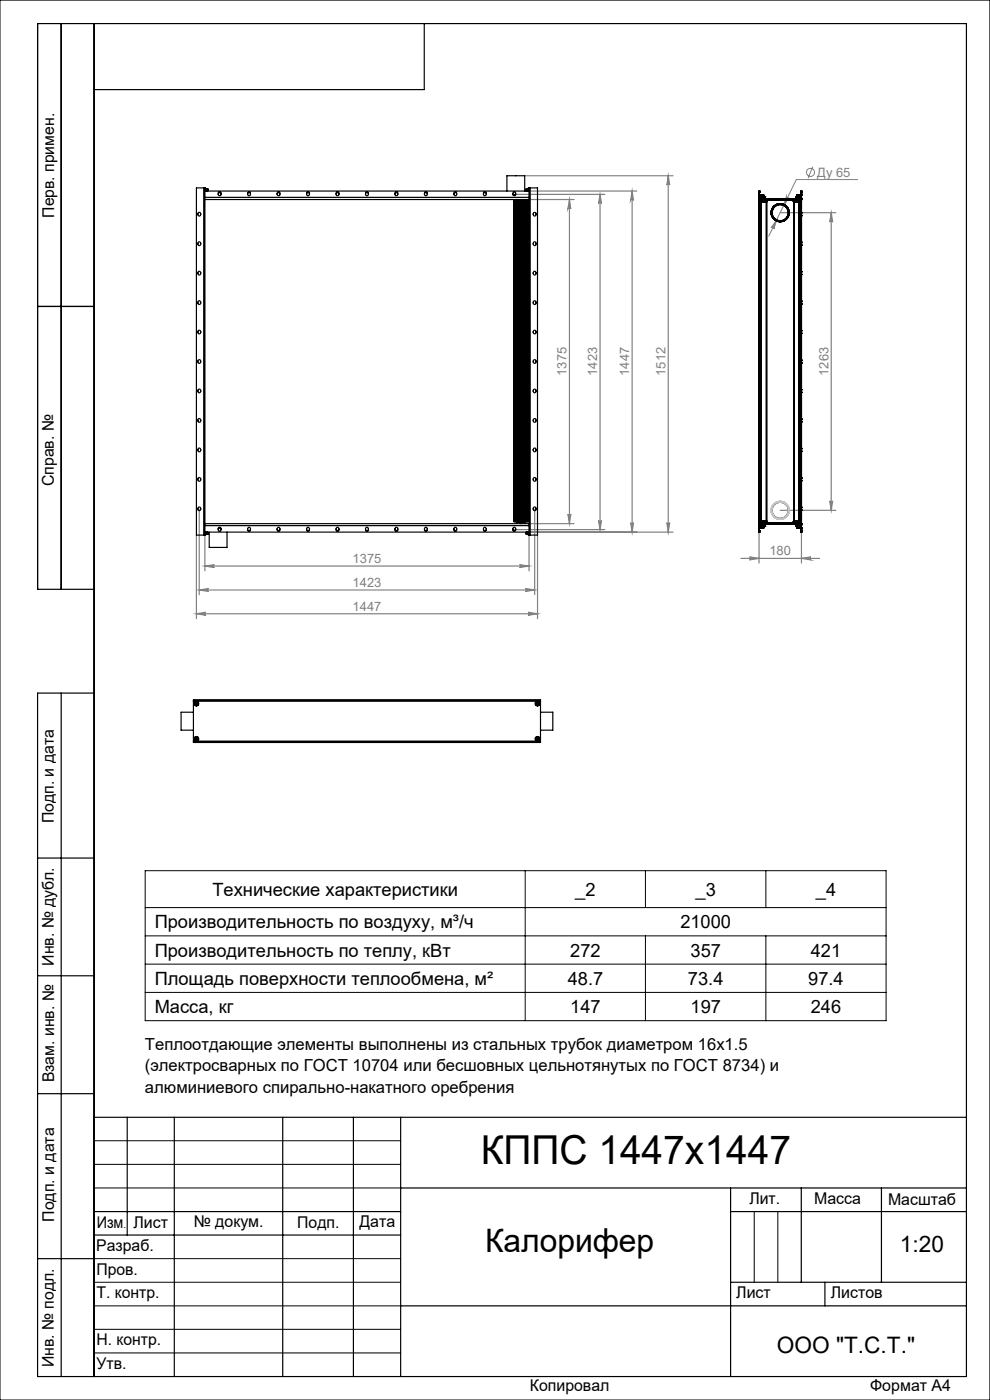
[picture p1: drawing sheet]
<svg xmlns="http://www.w3.org/2000/svg" width="210mm" height="297mm" viewBox="0 0 210 297" stroke-linecap="round" stroke-linejoin="round" font-family="sans-serif">
<defs><g id="words">
<text font-size="8.5" x="102" y="247">КППС 1447х1447</text>
<text font-size="6.9" x="102.9" y="265.6">Калорифер</text>
<g font-size="4.8">
<text x="190.9" y="265.6">1:20</text>
<text x="164.8" y="287">ООО &quot;Т.С.Т.&quot;</text>
</g>
<g font-size="3.9">
<text x="45.1" y="190.1">Технические характеристики</text>
<text x="122" y="190">_2</text>
<text x="147.5" y="190">_3</text>
<text x="173.1" y="190">_4</text>
<text x="32.8" y="196.9">Производительность по воздуху, м³/ч</text>
<text x="144.3" y="196.9">21000</text>
<text x="32.8" y="202.9">Производительность по теплу, кВт</text>
<text x="121" y="202.9">272</text>
<text x="146.5" y="202.9">357</text>
<text x="172" y="202.9">421</text>
<text x="32.8" y="208.9">Площадь поверхности теплообмена, м²</text>
<text x="120.4" y="208.9">48.7</text>
<text x="145.9" y="208.9">73.4</text>
<text x="171.4" y="208.9">97.4</text>
<text x="32.8" y="214.9">Масса, кг</text>
<text x="121" y="214.9">147</text>
<text x="146.5" y="214.9">197</text>
<text x="172" y="214.9">246</text>
</g>
<g font-size="3.5">
<text x="30.7" y="222.8">Теплоотдающие элементы выполнены из стальных трубок диаметром 16x1.5</text>
<text x="30.7" y="227.3">(электросварных по ГОСТ 10704 или бесшовных цельнотянутых по ГОСТ 8734) и</text>
<text x="30.7" y="231.8">алюминиевого спирально-накатного оребрения</text>
</g>
<g font-size="3.4">
<text x="11.5" y="46.2" transform="rotate(-90 11.5 46.2)">Перв. примен.</text>
<text x="11.4" y="103.2" transform="rotate(-90 11.4 103.2)">Справ. №</text>
<text x="11.4" y="174.7" transform="rotate(-90 11.4 174.7)">Подп. и дата</text>
<text x="11.5" y="204.9" transform="rotate(-90 11.5 204.9)">Инв. № дубл.</text>
<text x="11.5" y="229.6" transform="rotate(-90 11.5 229.6)">Взам. инв. №</text>
<text x="159" y="255.5">Лит.</text>
<text x="172.7" y="255.5">Масса</text>
<text x="188.4" y="255.6">Масштаб</text>
<text x="11.5" y="259.2" transform="rotate(-90 11.5 259.2)">Подп. и дата</text>
<text x="20.5" y="260.4">Изм</text>
<text x="28.3" y="260.4">Лист</text>
<text x="41.1" y="260.4">№ докум.</text>
<text x="63.1" y="260.4">Подп.</text>
<text x="76.2" y="260.4">Дата</text>
<text x="20.4" y="265.4">Разраб.</text>
<text x="20.5" y="275.4">Т. контр.</text>
<text x="20.5" y="270.4">Пров.</text>
<text x="156.2" y="275.4">Лист</text>
<text x="176.2" y="275.4">Листов</text>
<text x="20.5" y="285.4">Н. контр.</text>
<text x="11.4" y="290" transform="rotate(-90 11.4 290)">Инв. № подл.</text>
<text x="20.5" y="290.4">Утв.</text>
<text x="112.4" y="295">Копировал</text>
<text x="184.6" y="295">Формат А4</text>
</g>
<g font-size="2.7" fill="#808080">
<text x="173.4" y="37.5">Ду 65</text>
<text x="120.2" y="79.7" transform="rotate(-90 120.2 79.7)">1375</text>
<text x="126.7" y="79.7" transform="rotate(-90 126.7 79.7)">1423</text>
<text x="133.5" y="79.7" transform="rotate(-90 133.5 79.7)">1447</text>
<text x="141.2" y="79.7" transform="rotate(-90 141.2 79.7)">1512</text>
<text x="175.7" y="79.7" transform="rotate(-90 175.7 79.7)">1263</text>
<text x="74.8" y="119.5">1375</text>
<text x="163.2" y="117.8">180</text>
<text x="74.8" y="124.5">1423</text>
<text x="74.8" y="129.6">1447</text>
</g>
<text font-size="2.1" x="26.2" y="260.4">.</text>
</g></defs>
<g fill="none" stroke="#808080" stroke-width=".21">
<path d="M172.4 35.3l-1 2.5M181.9 38.1h-13l-5.8 12M164.7 46.6l-.6 2a.31 .31 0 0 0-.1-.4 .31 .31 0 0 0-.4 .1zM166.8 41.7a.32 .32 0 0 0 .2 .3 .32 .32 0 0 0 .4-.1l-1.2 1.7z"/>
<circle cx="171.9" cy="36.6" r=".86"/>
</g>
<g fill="none" stroke="#808080" stroke-width=".25">
<path d="M111.1 37.3h31.7M141.7 37.3v75.6M141.7 37.3l.4 2a.3 .3 0 0 0-.3-.3 .3 .3 0 0 0-.3 .3zM109.1 41.2h19.2M112.2 40.5h22.9M112.2 42.3h9.6M120.8 42.3v68.8M120.8 42.3l.3 2a.3 .3 0 0 0-.3-.3 .3 .3 0 0 0-.3 .3zM127.3 41.2v71.2M127.3 41.2l.3 2a.32 .32 0 0 0-.3-.3 .32 .32 0 0 0-.3 .3zM134.1 40.5v72.4M134.1 40.5l.3 2a.3 .3 0 0 0-.3-.3 .3 .3 0 0 0-.3 .3z"/>
<path d="M165.5 45.1h11.8M176.3 45.1v63.2M176.3 45.1l.3 2a.32 .32 0 0 0-.3-.3 .32 .32 0 0 0-.3 .3zM41.7 113.5v17.7M42.3 108.1v18M43.5 113.5v7.6M109.1 112.4h19.2M110.2 119.8l2 .3-2 .3a.3 .3 0 0 0 .3-.3 .3 .3 0 0 0-.3-.3zM112.2 113.5v7.6M112.2 112.9h30.6M112.2 111.1h9.6M113.4 108.1v18"/>
<path d="M114 113.5v17.7M120.5 109.1a.3 .3 0 0 0 .3 .3 .3 .3 0 0 0 .3-.3l-.3 2zM127 110.4a.32 .32 0 0 0 .3 .3 .32 .32 0 0 0 .3-.3l-.3 2zM133.8 110.9a.3 .3 0 0 0 .3 .3 .3 .3 0 0 0 .3-.3l-.3 2zM141.5 110.9a.3 .3 0 0 0 .3 .3 .3 .3 0 0 0 .3-.3l-.4 2zM157.2 118.5h16.6M159 118.1l2 .4-2 .3a.32 .32 0 0 0 .3-.3 .32 .32 0 0 0-.3-.4zM161 112.9v6.5M165.5 108.3h11.8M170 112.9v6.5M170 118.5l2-.4a.32 .32 0 0 0-.3 .4 .32 .32 0 0 0 .3 .3zM176 106.3a.32 .32 0 0 0 .3 .3 .32 .32 0 0 0 .3-.3l-.3 2z"/>
<path d="M41.7 130.2l2-.3a.32 .32 0 0 0-.3 .3 .32 .32 0 0 0 .3 .3zM41.7 130.2h72.3M42.3 125.2l2-.4a.32 .32 0 0 0-.3 .4 .32 .32 0 0 0 .3 .3zM42.3 125.2h71.1M43.5 120.1l2-.3a.3 .3 0 0 0-.3 .3 .3 .3 0 0 0 .3 .3zM43.5 120.1h68.7M111.4 124.8l2 .4-2 .3a.32 .32 0 0 0 .3-.3 .32 .32 0 0 0-.3-.4zM112 129.9l2 .3-2 .3a.32 .32 0 0 0 .3-.3 .32 .32 0 0 0-.3-.3z"/>
</g>
<g fill="none" stroke="#000" stroke-width=".21">
<path d="M0 0h210v297h-210zM30.8 184.7h157.2v31.8h-157.2zM30.8 198.5h157.2M30.8 192.5h157.2M111.4 184.7v31.8M136.9 184.7v7.8M136.9 198.5v18M162.5 184.7v7.8M162.5 198.5v18M30.8 204.5h157.2M30.8 210.5h157.2M20 242h65"/>
<path d="M20 247h65M20 252h65M160 257v15M165 257v15M20 267h65M20 272h65M20 277h65M20 282h65M20 287h65"/>
</g>
<g fill="none" stroke="#000" stroke-width=".25">
<path d="M13 5v120M20 5v287M90 5v14h-70M8 65h12M20 125h-12v-120h197v287h-197v-145h12M13 147v145M8 182h12M8 207h12M8 232h12M20 237h185M27 237v25M37 237v55"/>
<path d="M60 237v55M75 237v55M85 237v55M20 257h65M85 252h120M155 252v40M155 257h50M170 252v20M187 252v20M8 267h12M20 262h65M85 277h120"/>
<path d="M155 272h50M175 272v5"/>
</g>
<g fill="#808080">
<path d="M164.7 46.6l-1.1 1.7a.31 .31 0 0 1 .4-.1 .31 .31 0 0 1 .1 .4zM166.8 41.7l-.6 1.9 1.2-1.7a.32 .32 0 0 1-.4 .2 .32 .32 0 0 1-.2-.4z"/>
<path d="M159 118.1l2 .4-2 .3a.32 .32 0 0 0 .3-.3 .32 .32 0 0 0-.3-.4zM170 118.5l2-.4a.32 .32 0 0 0-.3 .4 .32 .32 0 0 0 .3 .3z"/>
<path d="M43.5 120.1l2-.3a.3 .3 0 0 0-.3 .3 .3 .3 0 0 0 .3 .3zM110.2 119.8l2 .3-2 .3a.3 .3 0 0 0 .3-.3 .3 .3 0 0 0-.3-.3zM41.7 130.2l2-.3a.32 .32 0 0 0-.3 .3 .32 .32 0 0 0 .3 .3zM112 129.9l2 .3-2 .3a.32 .32 0 0 0 .3-.3 .32 .32 0 0 0-.3-.3z"/>
<path d="M42.3 125.2l2-.4a.32 .32 0 0 0-.3 .4 .32 .32 0 0 0 .3 .3zM111.4 124.8l2 .4-2 .3a.32 .32 0 0 0 .3-.3 .32 .32 0 0 0-.3-.4z"/>
<path d="M176.3 45.1l.3 2a.32 .32 0 0 0-.3-.3 .32 .32 0 0 0-.3 .3zM176 106.3a.32 .32 0 0 0 .3 .3 .32 .32 0 0 0 .3-.3l-.3 2z"/>
<path d="M127 110.4a.32 .32 0 0 0 .3 .3 .32 .32 0 0 0 .3-.3l-.3 2zM127.3 41.2l.3 2a.32 .32 0 0 0-.3-.3 .32 .32 0 0 0-.3 .3z"/>
<path d="M133.8 110.9a.3 .3 0 0 0 .3 .3 .3 .3 0 0 0 .3-.3l-.3 2zM134.1 40.5l.3 2a.3 .3 0 0 0-.3-.3 .3 .3 0 0 0-.3 .3zM141.5 110.9a.3 .3 0 0 0 .3 .3 .3 .3 0 0 0 .3-.3l-.4 2zM141.7 37.3l.4 2a.3 .3 0 0 0-.3-.3 .3 .3 0 0 0-.3 .3z"/>
<path d="M120.8 42.3l.3 2a.3 .3 0 0 0-.3-.3 .3 .3 0 0 0-.3 .3zM120.5 109.1a.3 .3 0 0 0 .3 .3 .3 .3 0 0 0 .3-.3l-.3 2z"/>
</g>
<g fill="none" stroke="#000" stroke-width=".25">
<path d="M43.2 39.9h.3M43.2 39.9h-1.5v73.6h1.5M43.2 39.9v73.6M43.5 39.9h.1v.6M43.5 39.9v2M112.2 39.9h.3M112.2 39.9h-.1v.6M112.2 39.9v2M112.5 39.9h1.5v73.6h-1.5M112.5 39.9v73.6M42.1 57.6a.35 .35 0 0 1 .4 .1 .35 .35 0 0 1 0 .5 .35 .35 0 0 1-.5-.1zM42.1 51.4a.34 .34 0 0 1 .4 .1 .34 .34 0 0 1 0 .4 .34 .34 0 0 1-.5 0z"/>
<path d="M43.5 41.9v69.2M43.5 40.5h68.7M43.5 41.9h68.7M43.5 42.3h68.7M43.6 40l.1 .5M43.7 40.1h.4v.4M43.7 40.5h.3M43.7 40.1h.3M44 40.1h.1M44 40.1v.4M44 40.5h.1M46.3 40.9h.5"/>
<path d="M46.4 40.7a.3 .3 0 0 1 .3 0 .3 .3 0 0 1 .2 .3l-.1 .4-.4 .1-.1-.2zM52.6 40.9h.5M52.6 40.8h.5v.6l-.3 .1-.2-.1zM58.8 40.9h.5M58.9 40.8l.3-.1 .2 .3-.1 .4-.2 .1a.42 .42 0 0 1-.2-.7zM65.1 40.9h.5M65.1 40.8l.4-.1 .1 .3a.38 .38 0 0 1-.3 .5l-.2-.2zM71.3 40.9h.6M71.4 40.7a.3 .3 0 0 1 .4 0 .3 .3 0 0 1 .1 .3l-.1 .5-.4-.1-.1-.4zM77.6 40.9h.5M77.6 40.8l.1-.1a.3 .3 0 0 1 .3 0 .3 .3 0 0 1 .1 .3v.4l-.3 .1-.3-.2zM83.8 40.9h.5"/>
<path d="M83.9 40.7a.3 .3 0 0 1 .3 0 .3 .3 0 0 1 .2 .3l-.1 .4-.4 .1-.1-.2zM90.1 40.9h.5M90.1 40.8h.5v.6l-.3 .1-.2-.1zM96.3 40.9h.5M96.4 40.8l.3-.1 .2 .3-.1 .4-.2 .1a.42 .42 0 0 1-.2-.7zM102.6 40.9h.5M102.7 40.7h.3l.1 .3a.38 .38 0 0 1-.3 .5l-.2-.2zM107.5 40.5v-3.2h3.8v3.2M108.8 41.3h.6M108.9 40.7a.37 .37 0 0 1 .4 .2 .37 .37 0 0 1 .1 .4l-.3 .2-.2-.1-.1-.4zM109 45.2h.1M109 51.6h.1"/>
<path d="M109 45.6h.1M109 53.9h.1M109 54.1h.1M109 54.4h.1M109 45.4h.1M109 56.7h.1M109 56.9h.1M109 57.1h.1M109 57.4h.1M109 42.6h.1M109 42.9h.1M109 51.1h.1"/>
<path d="M109 51.4h.1M109 59.7h.1M109 48.2h.1M109 50.9h.1M109 59.9h.1M109 48.4h.1M109 48.6h.1M109 52.4h1.1M109 55.2h1.1M109 52.2h1.5M109 52.2h1.1M109 53.4h1.1"/>
<path d="M109 54.4h1.1M109 54.6h1.1M109 53.2h1.1M109 44.4h1.1M109 43.9h1.1M109 43.9h1.5M109 52.1h1.1M109 52.1h1.5M109 46.1h1.1M109 46.2h1.1M109 51.9h1.1M109 43.7h1.1"/>
<path d="M109 55.9h1.1M109 44.7h1.1M109 45.2h1.1M109 53.7h1.1M109 53.6h1.1M109 54.1h1.1M109 46.6h1.1M109 46.6h1.5M109 46.7h1.1M109 46.9h1.5M109 46.9h1.1M109 45.4h1.1"/>
<path d="M109 51.6h1.1M109 52.7h1.1M109 52.6h1.1M109 52.9h1.5M109 52.9h1.1M109 45.6h1.1M109 45.9h1.1M109 53.9h1.1M109 54.7h1.1M109 55.7h1.1M109 55.6h1.1M109 52.7h1.5"/>
<path d="M109 52.6h1.5M109 57.6h1.1M109 57.7h1.1M109 57.9h1.1M109 58.2h1.5M109 58.2h1.1M109 58.1h1.1M109 58.1h1.5M109 42.6h1.1M109 54.9h1.1M109 43.2h1.1M109 43.4h1.1"/>
<path d="M109 44.2h1.5M109 44.2h1.1M109 44.1h1.1M109 44.1h1.5M109 44.6h1.1M109 44.9h1.1M109 46.4h1.1M109 46.7h1.5M109 56.2h1.1M109 56.1h1.1M109 56.7h1.1M109 56.9h1.1"/>
<path d="M109 57.1h1.1M109 57.4h1.1M109 55.6h1.5M109 56.4h1.1M109 42.9h1.1M109 47.2h1.1M109 55.7h1.5M109 51.1h1.1M109 51.4h1.1M109 55.4h1.5M109 55.4h1.1M109 47.7h1.1"/>
<path d="M109 47.6h1.1M109 59.7h1.1M109 50.9h1.1M109 47.4h1.1M109 59.4h1.1M109 47.9h1.1M109 48.2h1.1M109 48.4h1.1M109 48.9h1.1M109 49.2h1.1M109 49.6h1.1M109 49.6h1.5"/>
<path d="M109 49.7h1.1M109 49.9h1.1M109 50.2h1.5M109 50.2h1.1M109 50.1h1.1M109 50.1h1.5M109 50.4h1.1M109 50.7h1.1M109 59.9h1.1M109 48.6h1.1M109 58.4h1.5M109 58.4h1.1"/>
<path d="M109 47.4h1.5M109 49.4h1.1M109 49.7h1.5M109 58.7h1.1M109 49.4h1.5M109 59.2h1.1M109 59.1h1.1M109 58.9h1.1M109 58.9h1.5M109 55.1h.5M109 55.9h.5M109 56.4h.5"/>
<path d="M109 57.7h.5M109 48.9h.5M109 52.4h.5M109 53.4h.5M109 53.6h.5M109 54.7h.5M109 54.9h.5M109 47.9h.5M109 59.4h.5M109 51.9h.5M109 47.6h.5M109 49.2h.5"/>
<path d="M109 49.9h.5M109 50.4h.5M109 50.6h.5M109 43.6h.5M109 53.1h.5M109 45.9h.5M109 46.4h.5M109 47.1h.5M109 56.1h.5M109 44.4h.5M109 43.2h.5M109 43.4h.5"/>
<path d="M109 46.2h.5M109 59.1h.5M109 44.6h.5M109 57.9h.5M109 44.9h.5M109 58.6h.5M109 43.1v.1M109 43.4h.1M109 43.6v.1M109 43.9h.1M109 44.1v.1M109 44.4h.1"/>
<path d="M109 44.6v.1M109 44.9h.1M109 45.9h.1M109 46.1v.1M109 46.4h.1M109 46.6v.1M109 46.9h.1M109 47.1v.1M109 47.4h.1M109 47.6v.1M109 47.9h.1M109 48.9h.1"/>
<path d="M109 49.1v.1M109 49.4h.1M109 49.6v.1M109 49.9h.1M109 50.1v.1M109 50.4h.1M109 50.6v.1M109 51.9h.1M109 52.1v.1M109 52.4h.1M109 52.6v.1M109 52.9h.1"/>
<path d="M109 53.1v.1M109 53.4h.1M109 53.6v.1M109 54.6v.1M109 54.9h.1M109 55.1v.1M109 55.4h.1M109 55.6v.1M109 55.9h.1M109 56.1v.1M109 56.4h.1M109 57.6v.1"/>
<path d="M109 57.9h.1M109 58.1v.1M109 58.4h.1M109 58.6v.1M109 58.9h.1M109 59.1v.1M109 59.4h.1M109 54.4h.5M109 44.7h.5M109 45.2h.5M109 45.4h.5M109 51.6l.5 .1"/>
<path d="M109 53.9h.5M109 54.1l.5 .1M109 53.7h.5M109 42.6l.5 .1M109 45.6l.5 .1M109 56.2h.5M109 56.9h.5M109 57.1l.5 .1M109 57.4h.5M109 56.7h.5M109 42.9h.5M109 51.1l.5 .1"/>
<path d="M109 51.4h.5M109 47.7h.5M109 59.7h.5M109 50.9h.5M109 48.2h.5M109 48.4h.5M109 50.7h.5M109 59.9h.5M109 48.6l.5 .1M109 59.2h.5M109.5 55.1l1 .1zM109.5 53.4h1"/>
<path d="M109.5 54.4h1M109.5 52.4h1zM109.5 54.6h1M109.5 51.9h1v1.5h-1M109.5 44.4h1zM109.5 46.1h1M109.5 51.9h1M109.5 55.9h1zM109.5 44.7h1M109.5 45.2h1M109.5 54.1h1M109.5 45.1h1"/>
<path d="M109.5 45.4h1M109.5 43.6l1 .1zM109.5 51.7h1M109.5 51.6h1M109.5 53.1l1 .1zM109.5 45.6h1M109.5 45.9h1v.2M109.5 45.9h1M109.5 53.9h1M109.5 54.2h1M109.5 54.7h1v.2M109.5 53.7h1"/>
<path d="M109.5 57.6h1M109.5 57.9h1v1.2h-1M109.5 57.9h1M109.5 42.7h1M109.5 54.9h1v1.2h-1M109.5 54.9h1M109.5 43.2h1v.2M109.5 43.1h1M109.5 43.4h1v1.2h-1M109.5 43.4h1M109.5 44.9h1M109.5 45.7h1"/>
<path d="M109.5 46.2h1v1.4h-1M109.5 46.4h1zM109.5 56.2h1M109.5 56.6h1M109.5 56.9h1M109.5 57.2h1M109.5 57.1h1M109.5 57.4h1M109.5 57.7h1v.2M109.5 56.4h1M109.5 56.7h1M109.5 42.9h1"/>
<path d="M109.5 47.1l1 .1zM109.5 51.2h1M109.5 51.1h1M109.5 51.4h1M109.5 47.7h1M109.5 59.7h1M109.5 59.6h1M109.5 50.9h1M109.5 47.9h1M109.5 48.2h1M109.5 48.1h1M109.5 48.4h1"/>
<path d="M109.5 48.9h1M109.5 49.2h1v1.2h-1M109.5 49.9h1zM109.5 50.4h1M109.5 50.7h1M109.5 59.9h1M109.5 48.9h1v.2M109.5 49.1h1M109.5 59.4h1M109.5 48.7h1M109.5 48.6h1M109.5 58.6l1 .1z"/>
<path d="M109.5 59.2h1M109.5 54.6h-.5M109.5 46.1h-.5M109.5 51.9h-.5M109.5 54.1h-.5M109.5 45.1l-.5 .1M109.5 51.6h-.5M109.5 45.6h-.5M109.5 45.9h-.5M109.5 53.9h-.5M109.5 54.4h-.5M109.5 57.6h-.5"/>
<path d="M109.5 57.9h-.5M109.5 54.9h-.5M109.5 43.1h-.5M109.5 43.4h-.5M109.5 45.4h-.5M109.5 56.6l-.5 .1M109.5 56.9h-.5M109.5 57.1h-.5M109.5 57.4h-.5M109.5 42.9h-.5M109.5 51.1h-.5M109.5 51.4h-.5"/>
<path d="M109.5 59.6l-.5 .1M109.5 48.1l-.5 .1M109.5 48.9h-.5M109.5 50.9h-.5M109.5 59.9h-.5M109.5 48.4h-.5M109.5 49.1h-.5M109.5 48.6h-.5M109.5 42.7v.2M109.5 42.9v.2M109.5 43.2v.2M109.5 43.4v1.2"/>
<path d="M109.5 44.7v.2M109.5 44.9v.2M109.5 45.2v.2M109.5 45.4v.2M109.5 45.7v.2M109.5 45.9v.2M109.5 46.2v1.4M109.5 47.7v.2M109.5 47.9v.2M109.5 48.2v.2M109.5 48.4v.2M109.5 48.7v.2"/>
<path d="M109.5 48.9v.2M109.5 49.2v1.2M109.5 50.4v.2M109.5 50.7v.2M109.5 50.9v.2M109.5 51.2v.2M109.5 51.4v.2M109.5 51.7v.2M109.5 51.9v1.5M109.5 53.4v.2M109.5 53.7v.2M109.5 53.9v.2"/>
<path d="M109.5 54.2v.2M109.5 54.4v.2M109.5 54.7v.2M109.5 54.9v1.2M109.5 56.2v.2M109.5 56.4v.2M109.5 56.7v.2M109.5 56.9v.2M109.5 57.2v.2M109.5 57.4v.2M109.5 57.7v.2M109.5 57.9v1.2"/>
<path d="M109.5 59.2v.2M109.5 59.4v.2M109.5 59.7v.2M109.5 59.9v.2M109.6 42.3v.3M110.1 56.9h.1M110.1 57.1h.1M110.1 57.4h.1M110.1 48.6h.1M110.1 51.4h.1M110.1 53.9h.1M110.1 54.4h.1"/>
<path d="M110.1 50.9h.1M110.1 51.1h.1M110.1 51.6h.1M110.1 59.9h.1M110.1 48.2h.1M110.1 48.4h.1M110.1 45.4h.1M110.1 45.6h.1M110.1 54.1h.1M110.1 56.7h.1M110.1 42.9h.1M110.1 45.2h.1"/>
<path d="M110.1 59.7h.1M110.1 42.6h.1M110.1 55.2h1M110.1 55.6h1.9M110.1 55.7h1M110.1 55.9h1M110.1 56.4h1.9M110.1 56.4h1M110.1 56.9h1.9M110.1 57.1h1M110.1 57.4h1.9M110.1 57.7h1"/>
<path d="M110.1 57.9h1M110.1 58.2h1M110.1 58.1h1.9M110.1 48.6h1.9M110.1 48.9h1M110.1 48.9h1.9M110.1 49.1h1M110.1 49.7h1M110.1 49.6h1.9M110.1 50.2h1M110.1 50.4h1M110.1 50.4h1.9"/>
<path d="M110.1 51.4h1.9M110.1 51.6h1.9M110.1 51.9h1M110.1 51.9h1.9M110.1 52.4h1M110.1 52.7h1M110.1 52.6h1.9M110.1 53.4h1.9M110.1 53.7h1M110.1 53.6h1.9M110.1 53.9h1.9M110.1 54.4h1"/>
<path d="M110.1 54.7h1M110.1 54.6h1.9M110.1 54.9h1M110.1 54.9h1.9M110.1 47.9h1.9M110.1 56.2h1.9M110.1 56.1h1.9M110.1 58.9h1M110.1 58.9h1.9M110.1 50.9h1.9M110.1 51.1h1M110.1 59.4h1.9"/>
<path d="M110.1 59.7h1.9M110.1 59.9h1M110.1 46.9h1.9M110.1 46.9h1M110.1 47.4h1M110.1 47.4h1.9M110.1 47.7h1M110.1 47.6h1.9M110.1 48.2h1.9M110.1 48.4h1M110.1 56.7h1.9M110.1 49.4h1"/>
<path d="M110.1 49.4h1.9M110.1 49.9h1M110.1 50.1h1.9M110.1 50.7h1.9M110.1 43.7h1M110.1 52.2h1M110.1 52.1h1.9M110.1 52.9h1M110.1 52.9h1.9M110.1 53.2h1M110.1 45.4h1.9M110.1 45.6h1"/>
<path d="M110.1 45.9h1M110.1 45.9h1.9M110.1 54.1h1.9M110.1 46.4h1M110.1 46.7h1M110.1 46.6h1.9M110.1 47.2h1M110.1 55.4h1M110.1 55.4h1.9M110.1 43.4h1M110.1 43.4h1.9M110.1 44.2h1"/>
<path d="M110.1 44.1h1.9M110.1 44.4h1M110.1 58.4h1M110.1 42.9h1.9M110.1 43.2h1M110.1 59.2h1M110.1 59.1h1.9M110.1 43.9h1M110.1 43.9h1.9M110.1 44.7h1.9M110.1 45.2h1.9M110.1 46.2h1"/>
<path d="M110.1 46.1h1.9M110.1 58.7h1M110.1 44.6h1.9M110.1 44.9h1M110.1 44.9h1.9M110.1 57.6h1.9M110.1 42.6h1.9M110.1 58.4h1.9M110.1 43.1v.1M110.1 43.4h.1M110.1 43.6v.1M110.1 43.9h.1"/>
<path d="M110.1 44.1v.1M110.1 44.4h.1M110.1 44.6v.1M110.1 44.9h.1M110.1 45.9h.1M110.1 46.1v.1M110.1 46.4h.1M110.1 46.6v.1M110.1 46.9h.1M110.1 47.1v.1M110.1 47.4h.1M110.1 47.6v.1"/>
<path d="M110.1 47.9h.1M110.1 48.9h.1M110.1 49.1v.1M110.1 49.4h.1M110.1 49.6v.1M110.1 49.9h.1M110.1 50.1v.1M110.1 50.4h.1M110.1 50.6v.1M110.1 51.9h.1M110.1 52.1v.1M110.1 52.4h.1"/>
<path d="M110.1 52.6v.1M110.1 52.9h.1M110.1 53.1v.1M110.1 53.4h.1M110.1 53.6v.1M110.1 54.6v.1M110.1 54.9h.1M110.1 55.1v.1M110.1 55.4h.1M110.1 55.6v.1M110.1 55.9h.1M110.1 56.1v.1"/>
<path d="M110.1 56.4h.1M110.1 57.6v.1M110.1 57.9h.1M110.1 58.1v.1M110.1 58.4h.1M110.1 58.6v.1M110.1 58.9h.1M110.1 59.1v.1M110.1 59.4h.1M110.1 55.1h.5M110.1 55.9h.5M110.1 56.4h.5"/>
<path d="M110.1 57.1l.5 .1M110.1 57.7h.5M110.1 48.9h.5M110.1 51.4h.5M110.1 51.6l.5 .1M110.1 52.4h.5M110.1 53.4h.5M110.1 53.7h.5M110.1 53.6h.5M110.1 53.9h.5M110.1 54.7h.5M110.1 54.9h.5"/>
<path d="M110.1 47.9h.5M110.1 51.1l.5 .1M110.1 59.4h.5M110.1 59.7h.5M110.1 51.9h.5M110.1 47.7h.5M110.1 47.6h.5M110.1 48.2h.5M110.1 48.4h.5M110.1 48.6l.5 .1M110.1 49.2h.5M110.1 49.9h.5"/>
<path d="M110.1 50.4h.5M110.1 50.7h.5M110.1 50.6h.5M110.1 50.9h.5M110.1 43.6h.5M110.1 53.1h.5M110.1 45.4h.5M110.1 45.6l.5 .1M110.1 45.9h.5M110.1 54.1l.5 .1M110.1 54.4h.5M110.1 46.4h.5"/>
<path d="M110.1 47.1h.5M110.1 56.2h.5M110.1 56.1h.5M110.1 44.4h.5M110.1 56.7h.5M110.1 43.2h.5M110.1 43.4h.5M110.1 44.7h.5M110.1 46.2h.5M110.1 59.2h.5M110.1 59.1h.5M110.1 44.6h.5"/>
<path d="M110.1 56.9h.5M110.1 45.2h.5M110.1 57.4h.5M110.1 57.9h.5M110.1 42.6l.5 .1M110.1 42.9h.5M110.1 44.9h.5M110.1 59.9h.5M110.1 58.6h.5M110.4 42.3v.3M110.5 53.4v.2h-1M110.5 44.7v.2h-1"/>
<path d="M110.5 56.2v.2h-1M110.5 59.2v.2h-1M110.5 47.7v.2h-1M110.5 50.4v.2h-1M110.5 53.4h.1M110.5 54.4h.1M110.5 54.6h.1M110.5 46.1h.1M110.5 51.9h.1M110.5 45.2h.1M110.5 54.1h.1M110.5 45.1h.1"/>
<path d="M110.5 45.4h.1M110.5 51.7h.1M110.5 51.6h.1M110.5 45.6h.1M110.5 45.9h.1M110.5 53.9h.1M110.5 54.2h.1M110.5 53.7h.1M110.5 57.6h.1M110.5 57.9h.1M110.5 42.7h.1M110.5 54.9h.1"/>
<path d="M110.5 43.1h.1M110.5 43.4h.1M110.5 44.9h.1M110.5 45.7h.1M110.5 56.6h.1M110.5 56.9h.1M110.5 57.2h.1M110.5 57.1h.1M110.5 57.4h.1M110.5 56.4h.1M110.5 56.7h.1M110.5 42.9h.1"/>
<path d="M110.5 51.2h.1M110.5 51.1h.1M110.5 51.4h.1M110.5 47.7h.1M110.5 59.7h.1M110.5 59.6h.1M110.5 50.9h.1M110.5 47.9h.1M110.5 48.2h.1M110.5 48.1h.1M110.5 48.4h.1M110.5 48.9h.1"/>
<path d="M110.5 50.7h.1M110.5 59.9h.1M110.5 49.1h.1M110.5 59.4h.1M110.5 48.7h.1M110.5 48.6h.1M110.5 42.7v.2M110.5 42.9v.2M110.5 44.9v.2M110.5 45.2v.2M110.5 45.4v.2M110.5 45.7v.2"/>
<path d="M110.5 47.9v.2M110.5 48.2v.2M110.5 48.4v.2M110.5 48.7v.2M110.5 50.7v.2M110.5 50.9v.2M110.5 51.2v.2M110.5 51.4v.2M110.5 51.7v.2M110.5 53.7v.2M110.5 53.9v.2M110.5 54.2v.2"/>
<path d="M110.5 54.4v.2M110.5 56.4v.2M110.5 56.7v.2M110.5 56.9v.2M110.5 57.2v.2M110.5 57.4v.2M110.5 59.4v.2M110.5 59.7v.2M110.5 59.9v.2M110.5 42.6h-1.5M110.5 44.7h.1M110.5 56.2h.1"/>
<path d="M110.5 50.4h.1M110.5 59.2h.1M110.6 55.2h.5M110.6 55.1h.9M110.6 55.9h.5M110.6 55.9h.9M110.6 56.4h.9M110.6 57.2h.5M110.6 57.1h.9M110.6 57.7h.5M110.6 48.6h.9M110.6 48.9h.5"/>
<path d="M110.6 48.9h.9M110.6 49.1h.9M110.6 51.4h.9M110.6 51.7h.9M110.6 52.4h.9M110.6 53.4h.9M110.6 53.7h.5M110.6 53.6h.9M110.6 53.9h.9M110.6 54.4h.9M110.6 54.7h.5M110.6 54.6h.9"/>
<path d="M110.6 54.9h.5M110.6 54.9h.9M110.6 47.9h.9M110.6 51.2h.5M110.6 51.1h.9M110.6 59.4h.9M110.6 59.7h.9M110.6 51.6h.9M110.6 51.9h.5M110.6 51.9h.9M110.6 47.7h.5M110.6 47.6h.9"/>
<path d="M110.6 48.2h.9M110.6 48.1h.9M110.6 48.4h.5M110.6 48.4h.9M110.6 48.7h.9M110.6 56.6h.9M110.6 49.2h.5M110.6 49.9h.5M110.6 49.9h.9M110.6 50.4h.5M110.6 50.4h.9M110.6 50.7h.9"/>
<path d="M110.6 50.6h.9M110.6 50.9h.9M110.6 43.7h.5M110.6 43.6h.9M110.6 52.4h.5M110.6 53.2h.5M110.6 53.1h.9M110.6 45.4h.9M110.6 45.7h.5M110.6 45.6h.9M110.6 45.9h.5M110.6 45.9h.9"/>
<path d="M110.6 54.2h.9M110.6 54.1h.9M110.6 54.4h.5M110.6 46.4h.5M110.6 46.4h.9M110.6 47.2h.5M110.6 47.1h.9M110.6 56.2h.9M110.6 56.1h.9M110.6 56.4h.5M110.6 44.4h.5M110.6 56.7h.9"/>
<path d="M110.6 57.4h.9M110.6 57.9h.9M110.6 42.9h.9M110.6 43.2h.5M110.6 43.1h.9M110.6 43.4h.5M110.6 43.4h.9M110.6 44.4h.9M110.6 44.7h.9M110.6 45.1h.9M110.6 46.2h.5M110.6 46.1h.9"/>
<path d="M110.6 59.2h.5M110.6 59.1h.9M110.6 59.6h.9M110.6 59.9h.9M110.6 44.6h.9M110.6 56.9h.9M110.6 45.2h.9M110.6 57.6h.9M110.6 57.9h.5M110.6 42.7h.9M110.6 42.6h1.4M110.6 44.9h.9"/>
<path d="M110.6 59.9h.5M110.6 44.9h.5M110.6 58.7h.5M110.6 58.6h.9M110.6 42.7v.2M110.6 42.9v.2M110.6 43.2v.2M110.6 43.4v1.2M110.6 44.7v.2M110.6 44.9v.2M110.6 45.2v.2M110.6 45.4v.2"/>
<path d="M110.6 45.7v.2M110.6 45.9v.2M110.6 46.2v1.4M110.6 47.7v.2M110.6 47.9v.2M110.6 48.2v.2M110.6 48.4v.2M110.6 48.7v.2M110.6 48.9v.2M110.6 49.2v1.2M110.6 50.4v.2M110.6 50.7v.2"/>
<path d="M110.6 50.9v.2M110.6 51.2v.2M110.6 51.4v.2M110.6 51.7v.2M110.6 51.9v1.5M110.6 53.4v.2M110.6 53.7v.2M110.6 53.9v.2M110.6 54.2v.2M110.6 54.4v.2M110.6 54.7v.2M110.6 54.9v1.2"/>
<path d="M110.6 56.2v.2M110.6 56.4v.2M110.6 56.7v.2M110.6 56.9v.2M110.6 57.2v.2M110.6 57.4v.2M110.6 57.7v.2M110.6 57.9v1.2M110.6 59.2v.2M110.6 59.4v.2M110.6 59.7v.2M110.6 59.9v.2"/>
<path d="M110.6 57.1h-.5M110.6 48.6h-.5M110.6 48.9h-.5M110.6 49.1h-.5M110.6 51.4h-.5M110.6 53.9h-.5M110.6 54.4h-.5M110.6 54.6h-.5M110.6 54.9h-.5M110.6 51.1h-.5M110.6 51.6h-.5M110.6 51.9h-.5"/>
<path d="M110.6 48.1l-.5 .1M110.6 48.4h-.5M110.6 56.6l-.5 .1M110.6 50.9h-.5M110.6 45.4h-.5M110.6 45.6h-.5M110.6 45.9h-.5M110.6 54.1h-.5M110.6 57.4h-.5M110.6 57.9h-.5M110.6 42.9h-.5M110.6 43.1h-.5"/>
<path d="M110.6 43.4h-.5M110.6 45.1l-.5 .1M110.6 46.1h-.5M110.6 59.6l-.5 .1M110.6 59.9h-.5M110.6 56.9h-.5M110.6 57.6h-.5M110.6 42.6h-.5M110.6 42.3v.3M111.1 55.2h.4M111.1 55.2h.9M111.1 55.7h.9"/>
<path d="M111.1 55.9h.4M111.1 55.9h.9M111.1 56.4h.9M111.1 57.2h.4M111.1 57.1h.9M111.1 57.7h.4M111.1 57.7h.9M111.1 57.9h.9M111.1 58.2h.9M111.1 48.9h.4M111.1 48.9h.9M111.1 49.1h.9"/>
<path d="M111.1 49.7h.9M111.1 50.2h.9M111.1 50.4h.9M111.1 51.9h.9M111.1 52.4h.9M111.1 52.7h.9M111.1 53.7h.4M111.1 53.7h.9M111.1 54.4h.9M111.1 54.7h.4M111.1 54.7h.9M111.1 54.9h.4"/>
<path d="M111.1 54.9h.9M111.1 58.9h.9M111.1 51.2h.4M111.1 51.1h.9M111.1 51.9h.4M111.1 59.9h.9M111.1 46.9h.9M111.1 47.4h.9M111.1 47.7h.4M111.1 47.7h.9M111.1 48.4h.4M111.1 48.4h.9"/>
<path d="M111.1 49.2h.4M111.1 49.4h.9M111.1 49.9h.4M111.1 49.9h.9M111.1 50.4h.4M111.1 43.7h.4M111.1 43.7h.9M111.1 52.2h.9M111.1 52.4h.4M111.1 52.9h.9M111.1 53.2h.4M111.1 53.2h.9"/>
<path d="M111.1 45.7h.4M111.1 45.6h.9M111.1 45.9h.4M111.1 45.9h.9M111.1 54.4h.4M111.1 46.4h.4M111.1 46.4h.9M111.1 46.7h.9M111.1 47.2h.4M111.1 47.2h.9M111.1 55.4h.9M111.1 43.4h.9"/>
<path d="M111.1 56.4h.4M111.1 44.2h.9M111.1 44.4h.4M111.1 44.4h.9M111.1 58.4h.9M111.1 43.2h.4M111.1 43.2h.9M111.1 43.4h.4M111.1 59.2h.9M111.1 43.9h.9M111.1 46.2h.4M111.1 46.2h.9"/>
<path d="M111.1 58.7h.9M111.1 59.2h.4M111.1 44.9h.9M111.1 57.9h.4M111.1 59.9h.4M111.1 44.9h.4M111.1 58.7h.4M111.4 42.3v.3M111.5 55.1h.5M111.5 55.9h.5M111.5 56.4h.5M111.5 57.1h.5"/>
<path d="M111.5 57.7h.5M111.5 48.6h.5M111.5 48.9h.5M111.5 49.1h.5M111.5 51.4h.5M111.5 52.4h.5M111.5 53.4h.5M111.5 53.6h.5M111.5 53.9h.5M111.5 54.4h.5M111.5 54.7h.5M111.5 54.6h.5"/>
<path d="M111.5 54.9h.5M111.5 47.9h.5M111.5 51.1h.5M111.5 59.4h.5M111.5 51.6h.5M111.5 51.9h.5M111.5 47.6h.5M111.5 48.1l.5 .1M111.5 48.4h.5M111.5 56.6l.5 .1M111.5 49.2h.5M111.5 49.9h.5"/>
<path d="M111.5 50.4h.5M111.5 50.6h.5M111.5 50.9h.5M111.5 43.6h.5M111.5 53.1h.5M111.5 45.4h.5M111.5 45.6h.5M111.5 45.9h.5M111.5 54.1h.5M111.5 46.4h.5M111.5 47.1h.5M111.5 56.1h.5"/>
<path d="M111.5 44.4h.5M111.5 57.4h.5M111.5 57.9h.5M111.5 42.9h.5M111.5 43.2h.5M111.5 43.1h.5M111.5 43.4h.5M111.5 45.1l.5 .1M111.5 46.2h.5M111.5 46.1h.5M111.5 59.1h.5M111.5 59.6l.5 .1"/>
<path d="M111.5 59.9h.5M111.5 44.6h.5M111.5 56.9h.5M111.5 57.6h.5M111.5 44.9h.5M111.5 58.6h.5M111.5 42.7v.2M111.5 42.9v.2M111.5 43.2v.2M111.5 43.4v1.2M111.5 44.7v.2M111.5 44.9v.2"/>
<path d="M111.5 45.2v.2M111.5 45.4v.2M111.5 45.7v.2M111.5 45.9v.2M111.5 46.2v1.4M111.5 47.7v.2M111.5 47.9v.2M111.5 48.2v.2M111.5 48.4v.2M111.5 48.7v.2M111.5 48.9v.2M111.5 49.2v1.2"/>
<path d="M111.5 50.4v.2M111.5 50.7v.2M111.5 50.9v.2M111.5 51.2v.2M111.5 51.4v.2M111.5 51.7v.2M111.5 51.9v1.5M111.5 53.4v.2M111.5 53.7v.2M111.5 53.9v.2M111.5 54.2v.2M111.5 54.4v.2"/>
<path d="M111.5 54.7v.2M111.5 54.9v1.2M111.5 56.2v.2M111.5 56.4v.2M111.5 56.7v.2M111.5 56.9v.2M111.5 57.2v.2M111.5 57.4v.2M111.5 57.7v.2M111.5 57.9v1.2M111.5 59.2v.2M111.5 59.4v.2"/>
<path d="M111.5 59.7v.2M111.5 59.9v.2M111.6 40.1h.1M111.6 40.1l.1 .4M111.6 40.1h.4M111.7 40.1h.1M111.7 40.1v.4M111.7 40.5h.3M111.7 40.1h.3M112 56.9h.1M112 57.1h.1M112 57.4h.1"/>
<path d="M112 48.6h.1M112 51.4h.1M112 53.9h.1M112 54.4h.1M112 50.9h.1M112 51.1h.1M112 51.6h.1M112 59.9h.1M112 48.2h.1M112 48.4h.1M112 45.4h.1M112 45.6h.1"/>
<path d="M112 54.1h.1M112 56.7h.1M112 42.9h.1M112 45.2h.1M112 59.7h.1M112 42.6h.1M112 43.1v.1M112 43.4h.1M112 43.6v.1M112 43.9h.1M112 44.1v.1M112 44.4h.1"/>
<path d="M112 44.6v.1M112 44.9h.1M112 45.9h.1M112 46.1v.1M112 46.4h.1M112 46.6v.1M112 46.9h.1M112 47.1v.1M112 47.4h.1M112 47.6v.1M112 47.9h.1M112 48.9h.1"/>
<path d="M112 49.1v.1M112 49.4h.1M112 49.6v.1M112 49.9h.1M112 50.1v.1M112 50.4h.1M112 50.6v.1M112 51.9h.1M112 52.1v.1M112 52.4h.1M112 52.6v.1M112 52.9h.1"/>
<path d="M112 53.1v.1M112 53.4h.1M112 53.6v.1M112 54.6v.1M112 54.9h.1M112 55.1v.1M112 55.4h.1M112 55.6v.1M112 55.9h.1M112 56.1v.1M112 56.4h.1M112 57.6v.1"/>
<path d="M112 57.9h.1M112 58.1v.1M112 58.4h.1M112 58.6v.1M112 58.9h.1M112 59.1v.1M112 59.4h.1M112 57.1l-.5 .1M112 51.4h-.5M112 51.6l-.5 .1M112 53.7h-.5M112 53.9h-.5"/>
<path d="M112 51.1l-.5 .1M112 59.4h-.5M112 59.7h-.5M112 47.7h-.5M112 47.9h-.5M112 48.2h-.5M112 48.4h-.5M112 48.6l-.5 .1M112 50.4h-.5M112 50.7h-.5M112 50.9h-.5M112 53.4h-.5"/>
<path d="M112 45.4h-.5M112 45.6l-.5 .1M112 54.1l-.5 .1M112 54.4h-.5M112 56.2h-.5M112 56.4h-.5M112 56.7h-.5M112 44.7h-.5M112 59.2h-.5M112 56.9h-.5M112 45.2h-.5M112 57.4h-.5"/>
<path d="M112 42.6l-.5 .1M112 42.9h-.5M112 59.9h-.5M112 44.9h-.5M112.1 40l-.1 .5M112.2 41.9v69.2M113.2 51.4a.34 .34 0 0 1 .5 .3 .34 .34 0 0 1-.5 .3zM113.3 57.6a.35 .35 0 0 1 .4 .4 .35 .35 0 0 1-.5 .2l-.1-.3zM161 40.8v.6M161 42.1l.3 .2M161 51.4v.6M161 57.6v.6"/>
<path d="M161 45.2v.6M161 42.3h.4M161 45.2h.2M161 51.4h.2M161 40.5h.1M161 42.3h9M161 42.1h.1M161 40.5v1.6M161 42.3v68.8M161 40.8h.1M161 41.4h.1M161 58.2h.2"/>
<path d="M161 57.6h.2M161 52h.2M161 45.8h.2M161 58.2h.1M161 57.6h.1M161 52h.1M161 51.4h.1M161 45.8h.1M161 45.2h.1M161 42.3h.1M161.1 40.8v.6M161.1 42.1l.2 .1"/>
<path d="M161.1 40.5v1.6M161.1 40.8h.1M161.1 41.4h.1M161.1 40.5h.1M161.1 42.1h.1M161.2 57.6v.6M161.2 51.4v.6M161.2 45.2v.6M161.2 42.3h.2M161.2 42.3v68.8M161.2 58.2h.1M161.2 57.6h.1"/>
<path d="M161.2 52h.1M161.2 45.2h.1M161.2 45.8h.1M161.2 51.4h.1M161.2 42.3h.1M161.2 42.3v.2M161.2 42.5h8.6M161.2 42.5h.1M161.3 42.2h.9zM161.3 42.1h.9zM161.3 42.6h.9zM161.3 42.5h.9z"/>
<path d="M161.3 41.7h.2M161.3 42.1h.2M161.3 42.1h.1M161.3 41.7h.1M161.3 41.7v.6M161.3 42.5v.4M161.3 42.2h8.5M161.3 42.3h.1M161.3 42.2h.1M161.3 42.6h.1M161.3 42.9h.2M161.3 42.9h.1"/>
<path d="M161.3 42.6h.2M161.3 42.9h.8zM161.3 42.1h.8zM161.3 41.7h.8zM161.4 42.3h.6M161.4 42.5h.6M161.4 42.2h.6M161.4 42.2v69M161.4 42.5h.1M161.4 42.3h.1M161.4 42.2h.1M161.5 42.6h.1"/>
<path d="M161.5 42.9h.1M161.5 42.2h.5zM161.5 42.1h.5zM161.5 42.6h.5zM161.5 42.5h.5zM161.5 41.7h.1M161.5 42.1h.1M161.5 41.4h.5zM161.5 41.7h.5zM161.5 41.4v1.5M161.5 42.9h.4M161.5 41.3h.4z"/>
<path d="M161.5 41.7h.5M161.5 42.1h.5M161.5 41.3v.1M161.5 41.7v.4M161.5 42.6v.3M161.5 42.6h.4M161.9 42.6h.1M161.9 42.9h.1M161.9 41.3l.1 1.6M161.9 42.6v.3M162 42.1h.1M162 41.7h.1"/>
<path d="M162 41.7v.4M162 41.7h.2M162 42.1h.2M162 42.9h.2M162 42.6h.2M162 42.5h.1M162 42.3h.1M162 42.2h.1M162.1 42.9h.1M162.1 42.1h.1M162.1 41.7h.1M162.2 42.9h.1"/>
<path d="M162.2 42.6h.1M162.2 41.7h.1M162.2 42.1h.1M162.2 41.7v.5M162.2 42.5v.4M162.6 42.8h.1M162.6 42.8v67.8M162.8 42.5h5.4M162.8 42.5l-.2 .3M162.8 42.5h.1M162.9 42.5h5.2M162.9 42.5l-.3 .3"/>
<path d="M168.1 42.5l.2 .3M168.1 42.5h.1M168.2 42.5l.3 .3M168.3 42.8h.2M168.3 42.8v67.8M168.5 42.8v67.8M168.7 42.6h1.1zM168.7 42.5h1.1zM168.7 42.2h1.1zM168.7 42.1h1.1zM168.7 42.5l.1 .4M168.8 42.6h.1"/>
<path d="M168.8 42.9h.2M168.8 42.9h.1M168.8 42.1h.2M168.8 41.7h.2M168.8 41.7h.1M168.8 42.1h.1M168.8 41.7l-.1 .5M168.8 42.6h.2M168.8 42.9h.9zM168.8 42.1h.9zM168.8 41.7h.9zM168.9 42.3h.6"/>
<path d="M168.9 42.5h.6M168.9 42.2h.6M168.9 42.3h.1M168.9 42.5h.1M168.9 42.2h.1M169 42.6h.5zM169 42.6h.1M169 42.9h.1M169 41.4h.5zM169 42.5h.5zM169 42.2h.5zM169 42.1h.5z"/>
<path d="M169 41.7h.5zM169 41.7h.1M169 42.1h.1M169 41.4v1.5M169 41.7h.4M169 42.1h.4M169 41.7v.4M169.1 42.9h.3M169.1 41.3h.3zM169.1 41.3l-.1 .1M169.1 42.6h.3M169.1 42.6v.3"/>
<path d="M169.4 42.6h.1M169.4 42.9h.1M169.4 41.7h.1M169.4 42.1h.1M169.4 41.3l.1 1.6M169.4 41.7v.4M169.4 42.6v.3M169.5 42.9h.2M169.5 41.7h.2M169.5 42.1h.2M169.5 42.6h.2M169.5 42.3h.3"/>
<path d="M169.5 42.3h.5M169.5 42.2v69M169.5 42.3h.1M169.5 42.5h.1M169.5 42.2h.1M169.7 42.9h.1M169.7 42.1h.1M169.7 41.7h.1M169.7 42.6h.1M169.7 41.7v.4M169.7 42.6v.3M169.8 42.1v.5"/>
<path d="M169.8 42.3h.1M169.8 42.5h.1M169.8 42.2h.1M169.8 57.6v.6M169.8 51.4v.6M169.8 45.2v.6M169.8 45.2h.2M169.8 51.4h.2M169.8 58.2h.2M169.8 57.6h.2M169.8 52h.2M169.8 45.8h.2"/>
<path d="M169.8 42.3v68.8M169.8 58.2h.1M169.8 57.6h.1M169.8 51.4h.1M169.8 52h.1M169.8 45.2h.1M169.8 45.8h.1M169.9 40.8v.6M169.9 42.1l-.1 .1M169.9 40.5h.1M169.9 42.1h.1M169.9 40.5v1.6"/>
<path d="M169.9 40.8h.1M169.9 41.4h.1M170 40.8v.6M170 42.1l-.2 .2M170 57.6v.6M170 51.4v.6M170 45.2v.6M170 40.5v1.6M170 42.3v68.8M170 41.4h.1M170 40.8h.1M170 40.5h.1"/>
<path d="M170 42.1h.1M170 57.6h.1M170 58.2h.1M170 51.4h.1M170 52h.1M170 45.2h.1M170 45.8h.1M170 42.3h.1M109 68.4h.1M109 68.9h.1M109 68.6h.1M109 71.4h.1"/>
<path d="M109 71.6h.1M109 68.2h.1M109 71.2h.1M109 74.2h.1M109 62.4h.1M109 65.6h.1M109 65.9h.1M109 60.1h.1M109 76.9h.1M109 62.6h.1M109 77.1h.1M109 77.4h.1"/>
<path d="M109 65.4h.1M109 79.9h.1M109 62.9h.1M109 74.4h.1M109 63.1h.1M109 74.6h.1M109 68.4h1.1M109 70.4h1.5M109 70.4h1.1M109 70.7h1.1M109 70.9h1.1M109 68.9h1.1"/>
<path d="M109 69.2h1.1M109 70.2h1.1M109 70.1h1.1M109 69.4h1.1M109 69.7h1.5M109 69.7h1.1M109 69.6h1.1M109 69.6h1.5M109 68.6h1.1M109 71.2h1.1M109 71.6h1.1M109 72.2h1.1"/>
<path d="M109 72.1h1.1M109 72.4h1.5M109 72.4h1.1M109 60.9h1.1M109 60.9h1.5M109 61.2h1.1M109 71.4h1.1M109 71.9h1.1M109 67.2h1.5M109 67.2h1.1M109 67.1h1.1M109 67.1h1.5"/>
<path d="M109 67.4h1.1M109 67.7h1.1M109 67.6h1.1M109 67.9h1.1M109 68.2h1.1M109 69.9h1.1M109 70.2h1.5M109 70.1h1.5M109 72.7h1.1M109 72.9h1.5M109 72.9h1.1M109 73.2h1.5"/>
<path d="M109 73.2h1.1M109 73.1h1.1M109 73.1h1.5M109 73.9h1.1M109 74.2h1.1M109 74.4h1.1M109 75.4h1.1M109 75.7h1.5M109 75.7h1.1M109 75.6h1.1M109 75.6h1.5M109 60.4h1.1"/>
<path d="M109 62.4h1.1M109 63.9h1.1M109 65.6h1.1M109 65.9h1.1M109 66.2h1.1M109 66.1h1.1M109 66.4h1.1M109 66.7h1.1M109 66.9h1.5M109 66.9h1.1M109 60.1h1.1M109 76.1h1.1"/>
<path d="M109 76.9h1.1M109 77.1h1.1M109 61.4h1.1M109 61.7h1.5M109 61.7h1.1M109 61.6h1.1M109 61.6h1.5M109 62.2h1.1M109 77.9h1.1M109 78.4h1.5M109 78.4h1.1M109 62.6h1.1"/>
<path d="M109 78.7h1.1M109 64.2h1.5M109 64.2h1.1M109 63.4h1.1M109 75.9h1.5M109 75.9h1.1M109 76.4h1.1M109 76.7h1.1M109 64.9h1.1M109 65.2h1.1M109 65.1h1.1M109 77.4h1.1"/>
<path d="M109 61.9h1.1M109 78.2h1.5M109 78.2h1.1M109 78.1h1.1M109 78.1h1.5M109 62.1h1.1M109 78.9h1.5M109 78.9h1.1M109 79.4h1.1M109 63.7h1.1M109 64.4h1.1M109 64.7h1.1"/>
<path d="M109 60.6h1.1M109 60.7h1.1M109 65.4h1.1M109 79.1h1.1M109 79.1h1.5M109 77.7h1.1M109 63.6h1.1M109 79.9h1.1M109 64.1h1.1M109 64.1h1.5M109 61.4h1.5M109 77.6h1.1"/>
<path d="M109 74.6h1.1M109 62.9h1.1M109 79.2h1.1M109 73.4h1.1M109 73.7h1.1M109 73.6h1.1M109 79.7h1.1M109 79.6h1.1M109 74.9h1.1M109 75.1h1.1M109 79.2h1.5M109 75.2h1.1"/>
<path d="M109 64.4h1.5M109 63.1h1.1M109 64.6h.5M109 66.6h.5M109 69.9h.5M109 71.9h.5M109 70.9h.5M109 66.4h.5M109 64.9h.5M109 65.1h.5M109 66.2h.5M109 70.6h.5"/>
<path d="M109 67.4h.5M109 67.9h.5M109 72.6h.5M109 79.4h.5M109 79.6h.5M109 72.2h.5M109 67.6h.5M109 73.4h.5M109 73.6h.5M109 73.9h.5M109 63.4h.5M109 63.7h.5"/>
<path d="M109 63.9h.5M109 69.2h.5M109 69.4h.5M109 60.4h.5M109 60.7h.5M109 61.1h.5M109 61.9h.5M109 62.1h.5M109 78.6h.5M109 75.2h.5M109 75.4h.5M109 76.1h.5"/>
<path d="M109 77.7h.5M109 77.9h.5M109 74.9h.5M109 76.6h.5M109 76.4h.5M109 60.4h.1M109 60.6v.1M109 60.9h.1M109 61.1v.1M109 61.4h.1M109 61.6v.1M109 61.9h.1"/>
<path d="M109 62.1v.1M109 63.4h.1M109 63.6v.1M109 63.9h.1M109 64.1v.1M109 64.4h.1M109 64.6v.1M109 64.9h.1M109 65.1v.1M109 66.1v.1M109 66.4h.1M109 66.6v.1"/>
<path d="M109 66.9h.1M109 67.1v.1M109 67.4h.1M109 67.6v.1M109 67.9h.1M109 69.1v.1M109 69.4h.1M109 69.6v.1M109 69.9h.1M109 70.1v.1M109 70.4h.1M109 70.6v.1"/>
<path d="M109 70.9h.1M109 71.9h.1M109 72.1v.1M109 72.4h.1M109 72.6v.1M109 72.9h.1M109 73.1v.1M109 73.4h.1M109 73.6v.1M109 73.9h.1M109 74.9h.1M109 75.1v.1"/>
<path d="M109 75.4h.1M109 75.6v.1M109 75.9h.1M109 76.1v.1M109 76.4h.1M109 76.6v.1M109 77.6v.1M109 77.9h.1M109 78.1v.1M109 78.4h.1M109 78.6v.1M109 78.9h.1"/>
<path d="M109 79.1v.1M109 79.4h.1M109 79.6v.1M109 70.7h.5M109 68.6l.5 .1M109 68.9h.5M109 71.2h.5M109 71.6l.5 .1M109 67.7h.5M109 68.2h.5M109 68.4h.5M109 71.4h.5"/>
<path d="M109 74.2h.5M109 74.4h.5M109 65.9h.5M109 76.9h.5M109 77.1l.5 .1M109 62.2h.5M109 62.6l.5 .1M109 60.1l.5 .1M109 76.7h.5M109 65.2h.5M109 77.4h.5M109 65.4h.5"/>
<path d="M109 65.6l.5 .1M109 62.4h.5M109 74.6l.5 .1M109 62.9h.5M109 73.7h.5M109 79.9h.5M109 79.7h.5M109 63.1l.5 .1M109.5 70.7h1M109.5 69.4h1v1.2h-1M109.5 70.9h1M109.5 69.2h1v.2"/>
<path d="M109.5 69.1h1M109.5 68.9h1M109.5 68.7h1M109.5 68.6h1M109.5 69.4h1M109.5 71.2h1M109.5 71.1h1M109.5 71.6h1M109.5 72.2h1v1.4h-1M109.5 72.1h1M109.5 61.1l1 .1zM109.5 71.7h1"/>
<path d="M109.5 71.9h1v.2M109.5 71.9h1M109.5 67.4h1zM109.5 67.7h1M109.5 66.4h1v1.2h-1M109.5 67.9h1M109.5 68.2h1M109.5 68.1h1M109.5 68.4h1M109.5 69.9h1zM109.5 71.4h1M109.5 72.6l1 .1z"/>
<path d="M109.5 74.2h1M109.5 74.1h1M109.5 74.4h1M109.5 60.4h1v.2M109.5 63.9h1zM109.5 65.6h1M109.5 65.9h1M109.5 66.2h1v.2M109.5 66.1h1M109.5 66.4h1M109.5 66.6l1 .1zM109.5 60.1h1"/>
<path d="M109.5 76.1l1 .1zM109.5 60.4h1M109.5 76.9h1M109.5 77.2h1M109.5 77.1h1M109.5 62.2h1M109.5 62.7h1M109.5 62.6h1M109.5 60.2h1M109.5 76.4h1M109.5 75.2h1v1.2h-1M109.5 76.7h1"/>
<path d="M109.5 63.7h1v1.2h-1M109.5 65.2h1M109.5 77.4h1M109.5 77.9h1M109.5 60.7h1v1.2h-1M109.5 78.6l1 .1zM109.5 63.4h1v.2M109.5 63.4h1M109.5 79.4h1M109.5 64.6l1 .1zM109.5 64.9h1M109.5 60.6h1"/>
<path d="M109.5 65.4h1M109.5 65.7h1M109.5 77.7h1v.2M109.5 77.9h1v1.5h-1M109.5 63.6h1M109.5 79.9h1M109.5 77.6h1M109.5 61.9h1M109.5 62.4h1M109.5 74.7h1M109.5 62.9h1M109.5 73.7h1"/>
<path d="M109.5 73.4h1zM109.5 75.1h1M109.5 75.4h1zM109.5 73.9h1M109.5 79.7h1M109.5 63.1h1M109.5 74.9h1v.2M109.5 74.9h1M109.5 63.2h1M109.5 74.6h1M109.5 69.1h-.5M109.5 68.9h-.5"/>
<path d="M109.5 68.6h-.5M109.5 69.4h-.5M109.5 71.1l-.5 .1M109.5 71.6h-.5M109.5 72.1h-.5M109.5 71.9h-.5M109.5 68.1l-.5 .1M109.5 68.4h-.5M109.5 71.4h-.5M109.5 74.1l-.5 .1M109.5 65.6h-.5M109.5 65.9h-.5"/>
<path d="M109.5 66.1h-.5M109.5 66.4h-.5M109.5 60.1h-.5M109.5 60.4h-.5M109.5 76.9h-.5M109.5 77.1h-.5M109.5 62.6h-.5M109.5 77.4h-.5M109.5 77.9h-.5M109.5 63.4h-.5M109.5 60.6h-.5M109.5 65.4h-.5"/>
<path d="M109.5 63.6h-.5M109.5 79.9h-.5M109.5 77.6h-.5M109.5 62.4h-.5M109.5 75.1h-.5M109.5 74.4h-.5M109.5 62.9h-.5M109.5 63.1h-.5M109.5 74.9h-.5M109.5 74.6h-.5M109.5 60.2v.2M109.5 60.4v.2"/>
<path d="M109.5 60.7v1.2M109.5 61.9v.2M109.5 62.2v.2M109.5 62.4v.2M109.5 62.7v.2M109.5 62.9v.2M109.5 63.2v.2M109.5 63.4v.2M109.5 63.7v1.2M109.5 64.9v.2M109.5 65.2v.2M109.5 65.4v.2"/>
<path d="M109.5 65.7v.2M109.5 65.9v.2M109.5 66.2v.2M109.5 66.4v1.2M109.5 67.7v.2M109.5 67.9v.2M109.5 68.2v.2M109.5 68.4v.2M109.5 68.7v.2M109.5 68.9v.2M109.5 69.2v.2M109.5 69.4v1.2"/>
<path d="M109.5 70.7v.2M109.5 70.9v.2M109.5 71.2v.2M109.5 71.4v.2M109.5 71.7v.2M109.5 71.9v.2M109.5 72.2v1.4M109.5 73.7v.2M109.5 73.9v.2M109.5 74.2v.2M109.5 74.4v.2M109.5 74.7v.2"/>
<path d="M109.5 74.9v.2M109.5 75.2v1.2M109.5 76.4v.2M109.5 76.7v.2M109.5 76.9v.2M109.5 77.2v.2M109.5 77.4v.2M109.5 77.7v.2M109.5 77.9v1.5M109.5 79.4v.2M109.5 79.7v.2M109.5 79.9v.2"/>
<path d="M110.1 65.6h.1M110.1 71.6h.1M110.1 65.4h.1M110.1 65.9h.1M110.1 74.2h.1M110.1 71.2h.1M110.1 71.4h.1M110.1 68.4h.1M110.1 62.4h.1M110.1 62.6h.1M110.1 62.9h.1M110.1 63.1h.1"/>
<path d="M110.1 79.9h.1M110.1 68.2h.1M110.1 68.6h.1M110.1 68.9h.1M110.1 60.1h.1M110.1 76.9h.1M110.1 77.1h.1M110.1 77.4h.1M110.1 74.6h.1M110.1 74.4h.1M110.1 72.1h1.9M110.1 65.6h1.9"/>
<path d="M110.1 64.7h1M110.1 64.9h1.9M110.1 64.2h1M110.1 63.9h1M110.1 66.7h1M110.1 69.4h1M110.1 69.4h1.9M110.1 69.7h1M110.1 71.2h1M110.1 69.6h1.9M110.1 69.9h1M110.1 65.9h1"/>
<path d="M110.1 71.9h1M110.1 70.4h1.9M110.1 70.4h1M110.1 70.7h1.9M110.1 70.9h1.9M110.1 66.1h1.9M110.1 66.4h1.9M110.1 66.4h1M110.1 71.6h1.9M110.1 64.4h1M110.1 64.4h1.9M110.1 72.4h1"/>
<path d="M110.1 72.4h1.9M110.1 64.1h1.9M110.1 66.2h1M110.1 65.1h1.9M110.1 73.1h1.9M110.1 73.2h1M110.1 65.4h1.9M110.1 73.4h1M110.1 73.7h1.9M110.1 73.9h1M110.1 73.9h1.9M110.1 74.2h1.9"/>
<path d="M110.1 67.2h1M110.1 67.1h1.9M110.1 67.4h1M110.1 71.4h1.9M110.1 67.7h1.9M110.1 67.6h1.9M110.1 67.9h1M110.1 67.9h1.9M110.1 72.2h1M110.1 68.4h1M110.1 68.6h1.9M110.1 72.7h1"/>
<path d="M110.1 65.2h1M110.1 72.9h1M110.1 72.9h1.9M110.1 79.2h1M110.1 79.1h1.9M110.1 79.4h1.9M110.1 79.7h1.9M110.1 79.6h1.9M110.1 66.9h1M110.1 79.9h1M110.1 73.6h1.9M110.1 66.9h1.9"/>
<path d="M110.1 62.4h1M110.1 62.6h1.9M110.1 62.9h1.9M110.1 63.1h1M110.1 63.4h1M110.1 63.4h1.9M110.1 63.7h1M110.1 63.6h1.9M110.1 68.2h1.9M110.1 68.9h1.9M110.1 69.2h1M110.1 70.2h1"/>
<path d="M110.1 70.1h1.9M110.1 78.9h1M110.1 78.9h1.9M110.1 74.4h1.9M110.1 60.1h1.9M110.1 60.4h1M110.1 60.7h1M110.1 60.6h1.9M110.1 60.9h1M110.1 60.9h1.9M110.1 61.2h1M110.1 61.4h1"/>
<path d="M110.1 61.4h1.9M110.1 61.7h1M110.1 61.6h1.9M110.1 61.9h1.9M110.1 62.2h1.9M110.1 62.1h1.9M110.1 78.4h1.9M110.1 78.4h1M110.1 78.7h1M110.1 75.1h1.9M110.1 75.2h1M110.1 77.4h1.9"/>
<path d="M110.1 74.9h1M110.1 74.9h1.9M110.1 75.4h1M110.1 75.9h1.9M110.1 76.2h1M110.1 76.9h1.9M110.1 77.1h1M110.1 77.7h1M110.1 77.9h1M110.1 78.2h1M110.1 78.1h1.9M110.1 75.9h1"/>
<path d="M110.1 77.6h1.9M110.1 74.6h1M110.1 75.7h1M110.1 75.6h1.9M110.1 76.4h1.9M110.1 76.7h1.9M110.1 60.4h.1M110.1 60.6v.1M110.1 60.9h.1M110.1 61.1v.1M110.1 61.4h.1M110.1 61.6v.1"/>
<path d="M110.1 61.9h.1M110.1 62.1v.1M110.1 63.4h.1M110.1 63.6v.1M110.1 63.9h.1M110.1 64.1v.1M110.1 64.4h.1M110.1 64.6v.1M110.1 64.9h.1M110.1 65.1v.1M110.1 66.1v.1M110.1 66.4h.1"/>
<path d="M110.1 66.6v.1M110.1 66.9h.1M110.1 67.1v.1M110.1 67.4h.1M110.1 67.6v.1M110.1 67.9h.1M110.1 69.1v.1M110.1 69.4h.1M110.1 69.6v.1M110.1 69.9h.1M110.1 70.1v.1M110.1 70.4h.1"/>
<path d="M110.1 70.6v.1M110.1 70.9h.1M110.1 71.9h.1M110.1 72.1v.1M110.1 72.4h.1M110.1 72.6v.1M110.1 72.9h.1M110.1 73.1v.1M110.1 73.4h.1M110.1 73.6v.1M110.1 73.9h.1M110.1 74.9h.1"/>
<path d="M110.1 75.1v.1M110.1 75.4h.1M110.1 75.6v.1M110.1 75.9h.1M110.1 76.1v.1M110.1 76.4h.1M110.1 76.6v.1M110.1 77.6v.1M110.1 77.9h.1M110.1 78.1v.1M110.1 78.4h.1M110.1 78.6v.1"/>
<path d="M110.1 78.9h.1M110.1 79.1v.1M110.1 79.4h.1M110.1 79.6v.1M110.1 64.6h.5M110.1 64.9h.5M110.1 66.6h.5M110.1 71.2h.5M110.1 69.9h.5M110.1 65.9h.5M110.1 71.9h.5M110.1 70.7h.5"/>
<path d="M110.1 70.9h.5M110.1 66.4h.5M110.1 71.6l.5 .1M110.1 65.1h.5M110.1 65.6l.5 .1M110.1 73.7h.5M110.1 66.2h.5M110.1 74.2h.5M110.1 70.6h.5M110.1 67.4h.5M110.1 71.4h.5M110.1 67.9h.5"/>
<path d="M110.1 68.6l.5 .1M110.1 72.6h.5M110.1 65.2h.5M110.1 79.4h.5M110.1 79.7h.5M110.1 79.6h.5M110.1 72.2h.5M110.1 65.4h.5M110.1 67.7h.5M110.1 67.6h.5M110.1 79.9h.5M110.1 73.4h.5"/>
<path d="M110.1 73.6h.5M110.1 73.9h.5M110.1 62.6l.5 .1M110.1 62.9h.5M110.1 63.1l.5 .1M110.1 63.4h.5M110.1 63.7h.5M110.1 63.9h.5M110.1 68.2h.5M110.1 68.4h.5M110.1 68.9h.5M110.1 69.2h.5"/>
<path d="M110.1 69.4h.5M110.1 74.4h.5M110.1 60.1l.5 .1M110.1 60.4h.5M110.1 60.7h.5M110.1 61.1h.5M110.1 61.9h.5M110.1 62.2h.5M110.1 62.1h.5M110.1 62.4h.5M110.1 78.6h.5M110.1 77.4h.5"/>
<path d="M110.1 75.2h.5M110.1 75.4h.5M110.1 76.1h.5M110.1 77.1l.5 .1M110.1 77.7h.5M110.1 77.9h.5M110.1 74.9h.5M110.1 76.4h.5M110.1 76.7h.5M110.1 76.6h.5M110.1 76.9h.5M110.1 74.6l.5 .1"/>
<path d="M110.5 70.7v.2h-1M110.5 67.7v.2h-1M110.5 73.7v.2h-1M110.5 76.4v.2h-1M110.5 64.9v.2h-1M110.5 61.9v.2h-1M110.5 79.4v.2h-1M110.5 70.9h.1M110.5 69.1h.1M110.5 68.9h.1M110.5 68.7h.1M110.5 68.6h.1"/>
<path d="M110.5 69.4h.1M110.5 71.2h.1M110.5 71.1h.1M110.5 71.6h.1M110.5 72.1h.1M110.5 71.7h.1M110.5 71.9h.1M110.5 67.9h.1M110.5 68.2h.1M110.5 68.1h.1M110.5 68.4h.1M110.5 71.4h.1"/>
<path d="M110.5 74.2h.1M110.5 74.1h.1M110.5 74.4h.1M110.5 65.6h.1M110.5 65.9h.1M110.5 66.1h.1M110.5 66.4h.1M110.5 60.1h.1M110.5 60.4h.1M110.5 76.9h.1M110.5 77.2h.1M110.5 77.1h.1"/>
<path d="M110.5 62.2h.1M110.5 62.7h.1M110.5 62.6h.1M110.5 60.2h.1M110.5 76.7h.1M110.5 65.2h.1M110.5 77.4h.1M110.5 77.9h.1M110.5 63.4h.1M110.5 79.4h.1M110.5 60.6h.1M110.5 65.4h.1"/>
<path d="M110.5 65.7h.1M110.5 63.6h.1M110.5 79.9h.1M110.5 77.6h.1M110.5 62.4h.1M110.5 74.7h.1M110.5 62.9h.1M110.5 73.7h.1M110.5 75.1h.1M110.5 73.9h.1M110.5 79.7h.1M110.5 63.1h.1"/>
<path d="M110.5 74.9h.1M110.5 63.2h.1M110.5 74.6h.1M110.5 60.2v.2M110.5 62.2v.2M110.5 62.4v.2M110.5 62.7v.2M110.5 62.9v.2M110.5 63.2v.2M110.5 65.2v.2M110.5 65.4v.2M110.5 65.7v.2"/>
<path d="M110.5 65.9v.2M110.5 67.9v.2M110.5 68.2v.2M110.5 68.4v.2M110.5 68.7v.2M110.5 68.9v.2M110.5 70.9v.2M110.5 71.2v.2M110.5 71.4v.2M110.5 71.7v.2M110.5 73.9v.2M110.5 74.2v.2"/>
<path d="M110.5 74.4v.2M110.5 74.7v.2M110.5 76.7v.2M110.5 76.9v.2M110.5 77.2v.2M110.5 77.4v.2M110.5 79.7v.2M110.5 79.9v.2M110.5 70.7h.1M110.5 67.7h.1M110.5 76.4h.1M110.5 64.9h.1"/>
<path d="M110.5 61.9h.1M110.6 72.1h.9M110.6 64.7h.5M110.6 64.9h.9M110.6 64.6h.9M110.6 65.6h.9M110.6 66.7h.5M110.6 71.2h.5M110.6 69.9h.5M110.6 69.9h.9M110.6 65.9h.5M110.6 71.9h.5"/>
<path d="M110.6 70.7h.9M110.6 70.9h.9M110.6 71.1h.9M110.6 66.1h.9M110.6 66.4h.9M110.6 66.4h.5M110.6 69.4h.9M110.6 71.7h.9M110.6 71.6h.9M110.6 65.1h.9M110.6 65.7h.9M110.6 73.7h.9"/>
<path d="M110.6 65.9h.9M110.6 66.2h.5M110.6 74.2h.9M110.6 74.1h.9M110.6 70.6h.9M110.6 67.4h.5M110.6 71.4h.9M110.6 67.9h.5M110.6 67.9h.9M110.6 71.9h.9M110.6 68.7h.9M110.6 68.6h.9"/>
<path d="M110.6 72.7h.5M110.6 65.2h.5M110.6 79.4h.9M110.6 79.7h.9M110.6 79.6h.9M110.6 72.2h.5M110.6 68.4h.9M110.6 65.4h.9M110.6 66.6h.9M110.6 67.4h.9M110.6 67.7h.9M110.6 67.6h.9"/>
<path d="M110.6 79.9h.5M110.6 72.6h.9M110.6 73.4h.5M110.6 73.4h.9M110.6 73.6h.9M110.6 73.9h.5M110.6 73.9h.9M110.6 62.7h.9M110.6 62.6h.9M110.6 62.9h.9M110.6 63.2h.5M110.6 63.1h.9"/>
<path d="M110.6 63.4h.5M110.6 63.4h.9M110.6 63.7h.5M110.6 63.6h.9M110.6 63.9h.5M110.6 63.9h.9M110.6 79.9h.9M110.6 68.2h.9M110.6 68.1h.9M110.6 68.4h.5M110.6 68.9h.9M110.6 69.2h.5"/>
<path d="M110.6 69.1h.9M110.6 69.4h.5M110.6 74.4h.9M110.6 60.2h.9M110.6 60.1h.9M110.6 60.4h.5M110.6 60.4h.9M110.6 60.7h.5M110.6 60.6h.9M110.6 61.2h.5M110.6 61.1h.9M110.6 61.9h.9"/>
<path d="M110.6 62.2h.9M110.6 62.1h.9M110.6 62.4h.5M110.6 62.4h.9M110.6 78.7h.5M110.6 78.6h.9M110.6 75.1h.9M110.6 77.4h.9M110.6 75.2h.5M110.6 75.4h.5M110.6 76.2h.5M110.6 76.1h.9"/>
<path d="M110.6 77.2h.5M110.6 77.1h.9M110.6 77.7h.5M110.6 74.9h.9M110.6 75.4h.9M110.6 77.6h.9M110.6 77.9h.5M110.6 77.9h.9M110.6 74.6h.9M110.6 74.9h.5M110.6 76.4h.9M110.6 76.7h.9"/>
<path d="M110.6 76.6h.9M110.6 76.9h.9M110.6 74.7h.5M110.6 60.2v.2M110.6 60.4v.2M110.6 60.7v1.2M110.6 61.9v.2M110.6 62.2v.2M110.6 62.4v.2M110.6 62.7v.2M110.6 62.9v.2M110.6 63.2v.2"/>
<path d="M110.6 63.4v.2M110.6 63.7v1.2M110.6 64.9v.2M110.6 65.2v.2M110.6 65.4v.2M110.6 65.7v.2M110.6 65.9v.2M110.6 66.2v.2M110.6 66.4v1.2M110.6 67.7v.2M110.6 67.9v.2M110.6 68.2v.2"/>
<path d="M110.6 68.4v.2M110.6 68.7v.2M110.6 68.9v.2M110.6 69.2v.2M110.6 69.4v1.2M110.6 70.7v.2M110.6 70.9v.2M110.6 71.2v.2M110.6 71.4v.2M110.6 71.7v.2M110.6 71.9v.2M110.6 72.2v1.4"/>
<path d="M110.6 73.7v.2M110.6 73.9v.2M110.6 74.2v.2M110.6 74.4v.2M110.6 74.7v.2M110.6 74.9v.2M110.6 75.2v1.2M110.6 76.4v.2M110.6 76.7v.2M110.6 76.9v.2M110.6 77.2v.2M110.6 77.4v.2"/>
<path d="M110.6 77.7v.2M110.6 77.9v1.5M110.6 79.4v.2M110.6 79.7v.2M110.6 79.9v.2M110.6 72.1h-.5M110.6 65.6h-.5M110.6 71.1l-.5 .1M110.6 66.1h-.5M110.6 66.4h-.5M110.6 69.4h-.5M110.6 71.6h-.5"/>
<path d="M110.6 65.9h-.5M110.6 74.1l-.5 .1M110.6 71.4h-.5M110.6 71.9h-.5M110.6 68.6h-.5M110.6 68.4h-.5M110.6 65.4h-.5M110.6 62.6h-.5M110.6 62.9h-.5M110.6 63.1h-.5M110.6 63.4h-.5M110.6 63.6h-.5"/>
<path d="M110.6 79.9h-.5M110.6 68.1l-.5 .1M110.6 68.9h-.5M110.6 69.1h-.5M110.6 60.1h-.5M110.6 60.4h-.5M110.6 60.6h-.5M110.6 62.4h-.5M110.6 75.1h-.5M110.6 77.1h-.5M110.6 77.4h-.5M110.6 74.9h-.5"/>
<path d="M110.6 77.6h-.5M110.6 77.9h-.5M110.6 74.6h-.5M110.6 76.9h-.5M110.6 74.4h-.5M111.1 64.7h.4M111.1 64.7h.9M111.1 64.2h.9M111.1 63.9h.9M111.1 66.7h.4M111.1 66.7h.9M111.1 69.4h.9"/>
<path d="M111.1 69.7h.9M111.1 71.2h.4M111.1 71.2h.9M111.1 69.9h.4M111.1 69.9h.9M111.1 65.9h.4M111.1 65.9h.9M111.1 71.9h.4M111.1 71.9h.9M111.1 70.4h.9M111.1 66.4h.4M111.1 66.4h.9"/>
<path d="M111.1 64.4h.9M111.1 72.4h.9M111.1 66.2h.9M111.1 73.2h.9M111.1 73.4h.9M111.1 66.2h.4M111.1 73.9h.9M111.1 67.2h.9M111.1 67.4h.4M111.1 67.4h.9M111.1 67.9h.4M111.1 67.9h.9"/>
<path d="M111.1 72.2h.9M111.1 68.4h.9M111.1 72.7h.4M111.1 72.7h.9M111.1 65.2h.4M111.1 65.2h.9M111.1 72.9h.9M111.1 79.2h.9M111.1 72.2h.4M111.1 66.9h.9M111.1 79.9h.4M111.1 79.9h.9"/>
<path d="M111.1 73.4h.4M111.1 73.9h.4M111.1 62.4h.9M111.1 63.2h.4M111.1 63.1h.9M111.1 63.4h.4M111.1 63.4h.9M111.1 63.7h.4M111.1 63.7h.9M111.1 63.9h.4M111.1 68.4h.4M111.1 69.2h.4"/>
<path d="M111.1 69.2h.9M111.1 69.4h.4M111.1 70.2h.9M111.1 78.9h.9M111.1 60.4h.4M111.1 60.4h.9M111.1 60.7h.4M111.1 60.7h.9M111.1 60.9h.9M111.1 61.2h.4M111.1 61.2h.9M111.1 61.4h.9"/>
<path d="M111.1 61.7h.9M111.1 62.4h.4M111.1 78.4h.9M111.1 78.7h.4M111.1 78.7h.9M111.1 75.2h.9M111.1 74.9h.9M111.1 75.2h.4M111.1 75.4h.4M111.1 75.4h.9M111.1 76.2h.4M111.1 76.2h.9"/>
<path d="M111.1 77.2h.4M111.1 77.1h.9M111.1 77.7h.4M111.1 77.7h.9M111.1 77.9h.9M111.1 78.2h.9M111.1 75.9h.9M111.1 77.9h.4M111.1 74.6h.9M111.1 74.9h.4M111.1 75.7h.9M111.1 74.7h.4"/>
<path d="M111.5 72.1h.5M111.5 64.6h.5M111.5 65.6h.5M111.5 66.6h.5M111.5 69.9h.5M111.5 71.9h.5M111.5 70.9h.5M111.5 71.1l.5 .1M111.5 66.1h.5M111.5 66.4h.5M111.5 69.4h.5M111.5 71.6h.5"/>
<path d="M111.5 64.9h.5M111.5 65.1h.5M111.5 65.9h.5M111.5 66.2h.5M111.5 74.1l.5 .1M111.5 70.6h.5M111.5 67.4h.5M111.5 71.4h.5M111.5 67.9h.5M111.5 68.6h.5M111.5 72.6h.5M111.5 79.4h.5"/>
<path d="M111.5 79.6h.5M111.5 72.2h.5M111.5 68.4h.5M111.5 65.4h.5M111.5 67.6h.5M111.5 73.4h.5M111.5 73.6h.5M111.5 73.9h.5M111.5 62.6h.5M111.5 62.9h.5M111.5 63.1h.5M111.5 63.4h.5"/>
<path d="M111.5 63.7h.5M111.5 63.6h.5M111.5 63.9h.5M111.5 79.9h.5M111.5 68.1l.5 .1M111.5 68.9h.5M111.5 69.2h.5M111.5 69.1h.5M111.5 60.1h.5M111.5 60.4h.5M111.5 60.7h.5M111.5 60.6h.5"/>
<path d="M111.5 61.1h.5M111.5 61.9h.5M111.5 62.1h.5M111.5 62.4h.5M111.5 78.6h.5M111.5 75.1h.5M111.5 75.2h.5M111.5 75.4h.5M111.5 76.1h.5M111.5 77.1h.5M111.5 77.4h.5M111.5 77.7h.5"/>
<path d="M111.5 74.9h.5M111.5 77.6h.5M111.5 77.9h.5M111.5 74.6h.5M111.5 76.6h.5M111.5 76.9h.5M111.5 76.4h.5M111.5 74.4h.5M111.5 60.2v.2M111.5 60.4v.2M111.5 60.7v1.2M111.5 61.9v.2"/>
<path d="M111.5 62.2v.2M111.5 62.4v.2M111.5 62.7v.2M111.5 62.9v.2M111.5 63.2v.2M111.5 63.4v.2M111.5 63.7v1.2M111.5 64.9v.2M111.5 65.2v.2M111.5 65.4v.2M111.5 65.7v.2M111.5 65.9v.2"/>
<path d="M111.5 66.2v.2M111.5 66.4v1.2M111.5 67.7v.2M111.5 67.9v.2M111.5 68.2v.2M111.5 68.4v.2M111.5 68.7v.2M111.5 68.9v.2M111.5 69.2v.2M111.5 69.4v1.2M111.5 70.7v.2M111.5 70.9v.2"/>
<path d="M111.5 71.2v.2M111.5 71.4v.2M111.5 71.7v.2M111.5 71.9v.2M111.5 72.2v1.4M111.5 73.7v.2M111.5 73.9v.2M111.5 74.2v.2M111.5 74.4v.2M111.5 74.7v.2M111.5 74.9v.2M111.5 75.2v1.2"/>
<path d="M111.5 76.4v.2M111.5 76.7v.2M111.5 76.9v.2M111.5 77.2v.2M111.5 77.4v.2M111.5 77.7v.2M111.5 77.9v1.5M111.5 79.4v.2M111.5 79.7v.2M111.5 79.9v.2M112 65.6h.1M112 71.6h.1"/>
<path d="M112 65.4h.1M112 65.9h.1M112 74.2h.1M112 71.2h.1M112 71.4h.1M112 68.4h.1M112 62.4h.1M112 62.6h.1M112 62.9h.1M112 63.1h.1M112 79.9h.1M112 68.2h.1"/>
<path d="M112 68.6h.1M112 68.9h.1M112 60.1h.1M112 76.9h.1M112 77.1h.1M112 77.4h.1M112 74.6h.1M112 74.4h.1M112 60.4h.1M112 60.6v.1M112 60.9h.1M112 61.1v.1"/>
<path d="M112 61.4h.1M112 61.6v.1M112 61.9h.1M112 62.1v.1M112 63.4h.1M112 63.6v.1M112 63.9h.1M112 64.1v.1M112 64.4h.1M112 64.6v.1M112 64.9h.1M112 65.1v.1"/>
<path d="M112 66.1v.1M112 66.4h.1M112 66.6v.1M112 66.9h.1M112 67.1v.1M112 67.4h.1M112 67.6v.1M112 67.9h.1M112 69.1v.1M112 69.4h.1M112 69.6v.1M112 69.9h.1"/>
<path d="M112 70.1v.1M112 70.4h.1M112 70.6v.1M112 70.9h.1M112 71.9h.1M112 72.1v.1M112 72.4h.1M112 72.6v.1M112 72.9h.1M112 73.1v.1M112 73.4h.1M112 73.6v.1"/>
<path d="M112 73.9h.1M112 74.9h.1M112 75.1v.1M112 75.4h.1M112 75.6v.1M112 75.9h.1M112 76.1v.1M112 76.4h.1M112 76.6v.1M112 77.6v.1M112 77.9h.1M112 78.1v.1"/>
<path d="M112 78.4h.1M112 78.6v.1M112 78.9h.1M112 79.1v.1M112 79.4h.1M112 79.6v.1M112 64.9h-.5M112 71.2h-.5M112 65.9h-.5M112 70.7h-.5M112 70.9h-.5M112 71.6l-.5 .1"/>
<path d="M112 65.6l-.5 .1M112 73.7h-.5M112 74.2h-.5M112 71.4h-.5M112 67.9h-.5M112 68.6l-.5 .1M112 65.2h-.5M112 79.4h-.5M112 79.7h-.5M112 65.4h-.5M112 67.7h-.5M112 79.9h-.5"/>
<path d="M112 73.9h-.5M112 62.6l-.5 .1M112 62.9h-.5M112 63.1l-.5 .1M112 68.2h-.5M112 68.4h-.5M112 68.9h-.5M112 74.4h-.5M112 60.1l-.5 .1M112 61.9h-.5M112 62.2h-.5M112 62.4h-.5"/>
<path d="M112 77.4h-.5M112 77.1l-.5 .1M112 76.4h-.5M112 76.7h-.5M112 76.9h-.5M112 74.6l-.5 .1M161 76.4v.6M161 70.1v.6M161 63.9v.6M161 63.9h.2M161 70.1h.2M161 77h.2"/>
<path d="M161 76.4h.2M161 70.7h.2M161 64.5h.2M161 70.7h.1M161 77h.1M161 70.1h.1M161 76.4h.1M161 64.5h.1M161 63.9h.1M161.2 76.4v.6M161.2 70.1v.6M161.2 63.9v.6"/>
<path d="M161.2 76.4h.1M161.2 70.7h.1M161.2 70.1h.1M161.2 64.5h.1M161.2 63.9h.1M161.2 77h.1M169.8 76.4v.6M169.8 70.1v.6M169.8 63.9v.6M169.8 63.9h.2M169.8 70.1h.2M169.8 77h.2"/>
<path d="M169.8 76.4h.2M169.8 70.7h.2M169.8 64.5h.2M169.8 76.4h.1M169.8 70.1h.1M169.8 77h.1M169.8 70.7h.1M169.8 63.9h.1M169.8 64.5h.1M170 70.1v.6M170 63.9v.6M170 76.4v.6"/>
<path d="M170 77h.1M170 70.1h.1M170 70.7h.1M170 76.4h.1M170 63.9h.1M170 64.5h.1M42.1 95.1a.35 .35 0 0 1 .4 .1 .35 .35 0 0 1 0 .5 .35 .35 0 0 1-.5-.1zM42.1 88.8a.35 .35 0 0 1 .5 .2 .35 .35 0 0 1-.2 .4 .35 .35 0 0 1-.4 0zM109 99.9h.1M109 86.1h.1M109 91.4h.1M109 94.4h.1"/>
<path d="M109 97.6h.1M109 97.2h.1M109 97.4h.1M109 83.4h.1M109 91.6h.1M109 91.9h.1M109 88.9h.1M109 85.7h.1M109 85.9h.1M109 94.2h.1M109 94.6h.1M109 94.9h.1"/>
<path d="M109 88.4h.1M109 88.6h.1M109 89.1h.1M109 82.9h.1M109 83.1h.1M109 80.4h.1M109 82.7h.1M109 80.1h.1M109 99.6h1.1M109 92.9h1.1M109 99.4h1.1M109 99.9h1.1"/>
<path d="M109 99.2h1.5M109 99.2h1.1M109 99.1h1.1M109 99.1h1.5M109 83.9h1.5M109 83.9h1.1M109 84.2h1.1M109 85.7h1.1M109 86.1h1.1M109 84.4h1.5M109 84.4h1.1M109 85.1h1.1"/>
<path d="M109 85.2h1.1M109 85.4h1.1M109 86.7h1.1M109 91.4h1.1M109 91.6h1.1M109 92.2h1.1M109 92.4h1.1M109 93.4h1.1M109 93.7h1.1M109 93.6h1.1M109 93.9h1.1M109 94.4h1.1"/>
<path d="M109 94.6h1.1M109 86.9h1.1M109 87.9h1.1M109 97.6h1.1M109 97.9h1.1M109 98.2h1.1M109 98.4h1.5M109 98.4h1.1M109 98.7h1.5M109 98.7h1.1M109 98.6h1.1M109 98.6h1.5"/>
<path d="M109 98.9h1.1M109 84.7h1.5M109 84.7h1.1M109 84.6h1.1M109 84.6h1.5M109 84.9h1.5M109 84.9h1.1M109 86.4h1.1M109 86.9h1.5M109 87.2h1.1M109 87.1h1.1M109 87.4h1.1"/>
<path d="M109 87.6h1.1M109 87.6h1.5M109 87.7h1.1M109 95.7h1.1M109 95.6h1.1M109 95.9h1.5M109 95.9h1.1M109 88.4h1.1M109 93.2h1.5M109 93.2h1.1M109 93.1h1.1M109 93.1h1.5"/>
<path d="M109 94.2h1.1M109 94.9h1.1M109 87.2h1.5M109 87.1h1.5M109 95.2h1.1M109 95.1h1.1M109 95.4h1.1M109 87.7h1.5M109 95.7h1.5M109 95.6h1.5M109 88.2h1.1M109 96.4h1.1"/>
<path d="M109 96.4h1.5M109 96.7h1.1M109 96.6h1.1M109 96.9h1.1M109 97.2h1.1M109 97.4h1.1M109 83.4h1.1M109 83.7h1.1M109 83.6h1.1M109 91.9h1.1M109 92.7h1.5M109 92.7h1.1"/>
<path d="M109 92.6h1.1M109 92.6h1.5M109 88.9h1.1M109 85.9h1.1M109 96.2h1.1M109 88.6h1.1M109 89.1h1.1M109 89.4h1.1M109 89.7h1.1M109 89.6h1.1M109 89.9h1.5M109 89.9h1.1"/>
<path d="M109 90.2h1.1M109 90.4h1.5M109 90.4h1.1M109 90.7h1.5M109 90.7h1.1M109 90.6h1.1M109 90.6h1.5M109 90.9h1.1M109 91.2h1.1M109 91.1h1.1M109 82.9h1.1M109 83.1h1.1"/>
<path d="M109 80.7h1.1M109 81.9h1.5M109 81.9h1.1M109 82.4h1.1M109 80.9h1.1M109 82.2h1.1M109 80.4h1.1M109 82.7h1.1M109 81.7h1.1M109 81.6h1.1M109 81.6h1.5M109 81.7h1.5"/>
<path d="M109 81.4h1.1M109 81.2h1.5M109 81.2h1.1M109 81.1h1.1M109 81.1h1.5M109 80.1h1.1M109 95.4h.5M109 96.6h.5M109 95.2h.5M109 96.1h.5M109 80.7h.5M109 80.9h.5"/>
<path d="M109 96.9h.5M109 97.9h.5M109 98.2h.5M109 99.6h.5M109 85.1h.5M109 85.4h.5M109 86.4h.5M109 86.7h.5M109 87.4h.5M109 87.9h.5M109 88.1h.5M109 82.4h.5"/>
<path d="M109 98.9h.5M109 99.4h.5M109 83.7h.5M109 84.1h.5M109 93.4h.5M109 93.6h.5M109 93.9h.5M109 82.1h.5M109 81.4h.5M109 89.7h.5M109 90.9h.5M109 91.1h.5"/>
<path d="M109 92.4h.5M109 89.4h.5M109 90.1h.5M109 92.2h.5M109 92.9h.5M109 80.6v.1M109 80.9h.1M109 81.1v.1M109 81.4h.1M109 81.6v.1M109 81.9h.1M109 82.1v.1"/>
<path d="M109 82.4h.1M109 83.6v.1M109 83.9h.1M109 84.1v.1M109 84.4h.1M109 84.6v.1M109 84.9h.1M109 85.1v.1M109 85.4h.1M109 86.4h.1M109 86.6v.1M109 86.9h.1"/>
<path d="M109 87.1v.1M109 87.4h.1M109 87.6v.1M109 87.9h.1M109 88.1v.1M109 89.4h.1M109 89.6v.1M109 89.9h.1M109 90.1v.1M109 90.4h.1M109 90.6v.1M109 90.9h.1"/>
<path d="M109 91.1v.1M109 92.1v.1M109 92.4h.1M109 92.6v.1M109 92.9h.1M109 93.1v.1M109 93.4h.1M109 93.6v.1M109 93.9h.1M109 95.1v.1M109 95.4h.1M109 95.6v.1"/>
<path d="M109 95.9h.1M109 96.1v.1M109 96.4h.1M109 96.6v.1M109 96.9h.1M109 97.9h.1M109 98.1v.1M109 98.4h.1M109 98.6v.1M109 98.9h.1M109 99.1v.1M109 99.4h.1"/>
<path d="M109 99.6v.1M109 99.7h.5M109 99.9h.5M109 86.1l.5 .1M109 91.6l.5 .1M109 93.7h.5M109 94.6l.5 .1M109 97.6l.5 .1M109 85.2h.5M109 85.7h.5M109 94.2h.5M109 94.9h.5"/>
<path d="M109 88.2h.5M109 88.4h.5M109 96.7h.5M109 97.2h.5M109 97.4h.5M109 91.9h.5M109 85.9h.5M109 94.4h.5M109 88.6l.5 .1M109 88.9h.5M109 89.1l.5 .1M109 91.2h.5"/>
<path d="M109 91.4h.5M109 83.1l.5 .1M109 83.4h.5M109 82.2h.5M109 82.7h.5M109 80.4h.5M109 82.9h.5M109 80.1l.5 .1M109.5 99.7h1M109.5 92.9h1zM109.5 99.9h1M109.5 98.2h1v1.2h-1"/>
<path d="M109.5 84.1l1 .1zM109.5 85.6h1M109.5 86.2h1M109.5 99.4h1M109.5 83.7h1v1.4h-1M109.5 85.4h1M109.5 86.7h1v1.2h-1M109.5 91.7h1M109.5 92.2h1v.2M109.5 92.1h1M109.5 92.4h1v1.2h-1M109.5 93.4h1z"/>
<path d="M109.5 93.7h1M109.5 94.4h1M109.5 94.7h1M109.5 94.6h1M109.5 97.7h1M109.5 97.6h1M109.5 97.9h1v.2M109.5 97.9h1M109.5 98.1h1M109.5 98.9h1zM109.5 85.2h1M109.5 85.7h1"/>
<path d="M109.5 86.1h1M109.5 86.4h1v.2M109.5 86.4h1M109.5 86.6h1M109.5 87.4h1zM109.5 87.9h1M109.5 88.4h1M109.5 94.2h1M109.5 94.9h1M109.5 95.4h1v1.2h-1M109.5 88.2h1M109.5 96.7h1"/>
<path d="M109.5 96.9h1M109.5 97.2h1M109.5 97.1h1M109.5 97.4h1M109.5 83.6h1M109.5 91.9h1M109.5 92.4h1M109.5 85.9h1M109.5 94.1h1M109.5 95.1h1M109.5 96.1l1 .1zM109.5 88.7h1"/>
<path d="M109.5 88.6h1M109.5 88.9h1M109.5 89.2h1M109.5 89.1h1M109.5 89.4h1v.2M109.5 89.4h1M109.5 89.7h1v1.2h-1M109.5 89.6h1M109.5 90.1l1 .1zM109.5 90.9h1M109.5 91.2h1M109.5 91.4h1"/>
<path d="M109.5 91.6h1M109.5 93.9h1M109.5 95.2h1v.2M109.5 95.4h1M109.5 83.2h1M109.5 83.1h1M109.5 83.4h1M109.5 80.7h1v.2M109.5 80.6h1M109.5 80.9h1v1.2h-1M109.5 82.2h1M109.5 80.4h1"/>
<path d="M109.5 82.7h1M109.5 82.6h1M109.5 80.9h1M109.5 82.4h1M109.5 81.4h1zM109.5 82.9h1M109.5 80.1h1M109.5 80.2h1M109.5 99.9h-.5M109.5 85.6l-.5 .1M109.5 92.1h-.5M109.5 94.4h-.5"/>
<path d="M109.5 94.6h-.5M109.5 97.6h-.5M109.5 97.9h-.5M109.5 98.1h-.5M109.5 86.1h-.5M109.5 86.4h-.5M109.5 86.6h-.5M109.5 88.4h-.5M109.5 97.1l-.5 .1M109.5 97.4h-.5M109.5 83.6h-.5M109.5 91.9h-.5"/>
<path d="M109.5 92.4h-.5M109.5 85.9h-.5M109.5 94.1l-.5 .1M109.5 94.9h-.5M109.5 95.1h-.5M109.5 88.6h-.5M109.5 88.9h-.5M109.5 89.1h-.5M109.5 89.4h-.5M109.5 89.6h-.5M109.5 91.4h-.5M109.5 91.6h-.5"/>
<path d="M109.5 95.4h-.5M109.5 83.1h-.5M109.5 83.4h-.5M109.5 80.6h-.5M109.5 80.4h-.5M109.5 82.6l-.5 .1M109.5 80.9h-.5M109.5 82.9h-.5M109.5 80.1h-.5M109.5 80.2v.2M109.5 80.4v.2M109.5 80.7v.2"/>
<path d="M109.5 80.9v1.2M109.5 82.2v.2M109.5 82.4v.2M109.5 82.7v.2M109.5 82.9v.2M109.5 83.2v.2M109.5 83.4v.2M109.5 83.7v1.4M109.5 85.2v.2M109.5 85.4v.2M109.5 85.7v.2M109.5 85.9v.2"/>
<path d="M109.5 86.2v.2M109.5 86.4v.2M109.5 86.7v1.2M109.5 87.9v.2M109.5 88.2v.2M109.5 88.4v.2M109.5 88.7v.2M109.5 88.9v.2M109.5 89.2v.2M109.5 89.4v.2M109.5 89.7v1.2M109.5 90.9v.2"/>
<path d="M109.5 91.2v.2M109.5 91.4v.2M109.5 91.7v.2M109.5 91.9v.2M109.5 92.2v.2M109.5 92.4v1.2M109.5 93.7v.2M109.5 93.9v.2M109.5 94.2v.2M109.5 94.4v.2M109.5 94.7v.2M109.5 94.9v.2"/>
<path d="M109.5 95.2v.2M109.5 95.4v1.2M109.5 96.7v.2M109.5 96.9v.2M109.5 97.2v.2M109.5 97.4v.2M109.5 97.7v.2M109.5 97.9v.2M109.5 98.2v1.2M109.5 99.4v.2M109.5 99.7v.2M109.5 99.9v.2"/>
<path d="M110.1 97.4h.1M110.1 94.4h.1M110.1 94.9h.1M110.1 97.6h.1M110.1 94.6h.1M110.1 85.7h.1M110.1 85.9h.1M110.1 86.1h.1M110.1 88.4h.1M110.1 82.9h.1M110.1 83.4h.1M110.1 99.9h.1"/>
<path d="M110.1 94.2h.1M110.1 80.1h.1M110.1 80.4h.1M110.1 97.2h.1M110.1 82.7h.1M110.1 83.1h.1M110.1 88.6h.1M110.1 91.4h.1M110.1 91.6h.1M110.1 91.9h.1M110.1 88.9h.1M110.1 89.1h.1"/>
<path d="M110.1 87.9h1M110.1 87.6h1.9M110.1 87.7h1M110.1 97.4h1M110.1 95.6h1.9M110.1 95.7h1M110.1 95.9h1M110.1 96.7h1M110.1 97.9h1M110.1 97.9h1.9M110.1 95.4h1M110.1 95.2h1"/>
<path d="M110.1 95.1h1.9M110.1 88.4h1.9M110.1 86.9h1M110.1 86.9h1.9M110.1 97.6h1.9M110.1 87.2h1M110.1 96.6h1.9M110.1 96.9h1.9M110.1 94.4h1.9M110.1 94.6h1M110.1 94.9h1.9M110.1 96.1h1"/>
<path d="M110.1 96.4h1M110.1 96.4h1.9M110.1 80.7h1M110.1 80.9h1M110.1 81.2h1M110.1 81.4h1M110.1 81.6h1.9M110.1 81.9h1M110.1 81.9h1.9M110.1 98.2h1M110.1 98.4h1.9M110.1 98.9h1"/>
<path d="M110.1 99.2h1M110.1 99.4h1M110.1 99.4h1.9M110.1 99.7h1.9M110.1 95.9h1.9M110.1 84.9h1M110.1 84.9h1.9M110.1 85.2h1M110.1 85.1h1.9M110.1 85.4h1.9M110.1 85.7h1.9M110.1 85.9h1"/>
<path d="M110.1 86.1h1.9M110.1 86.4h1M110.1 86.4h1.9M110.1 86.7h1M110.1 87.1h1.9M110.1 87.4h1M110.1 87.9h1.9M110.1 88.2h1.9M110.1 98.4h1M110.1 82.4h1.9M110.1 82.9h1.9M110.1 99.1h1.9"/>
<path d="M110.1 83.4h1M110.1 83.7h1M110.1 83.6h1.9M110.1 99.9h1.9M110.1 84.2h1M110.1 84.4h1M110.1 84.4h1.9M110.1 84.7h1M110.1 84.6h1.9M110.1 92.9h1M110.1 93.2h1M110.1 93.1h1.9"/>
<path d="M110.1 93.4h1M110.1 93.7h1.9M110.1 93.6h1.9M110.1 93.9h1M110.1 93.9h1.9M110.1 94.2h1.9M110.1 80.1h1.9M110.1 80.4h1.9M110.1 80.9h1.9M110.1 97.2h1.9M110.1 81.7h1M110.1 82.2h1.9"/>
<path d="M110.1 98.6h1.9M110.1 82.7h1M110.1 83.1h1.9M110.1 83.9h1M110.1 83.9h1.9M110.1 98.7h1M110.1 91.6h1.9M110.1 88.6h1M110.1 81.1h1.9M110.1 89.4h1M110.1 89.7h1M110.1 89.9h1.9"/>
<path d="M110.1 90.4h1M110.1 90.9h1.9M110.1 91.2h1.9M110.1 91.1h1.9M110.1 91.4h1M110.1 92.1h1M110.1 92.4h1M110.1 92.4h1.9M110.1 91.9h1.9M110.1 92.7h1M110.1 88.9h1.9M110.1 89.1h1.9"/>
<path d="M110.1 89.6h1.9M110.1 89.9h1M110.1 90.2h1M110.1 90.4h1.9M110.1 90.7h1M110.1 90.6h1.9M110.1 92.6h1.9M110.1 87.9h.5M110.1 80.6v.1M110.1 80.9h.1M110.1 81.1v.1M110.1 81.4h.1"/>
<path d="M110.1 81.6v.1M110.1 81.9h.1M110.1 82.1v.1M110.1 82.4h.1M110.1 83.6v.1M110.1 83.9h.1M110.1 84.1v.1M110.1 84.4h.1M110.1 84.6v.1M110.1 84.9h.1M110.1 85.1v.1M110.1 85.4h.1"/>
<path d="M110.1 86.4h.1M110.1 86.6v.1M110.1 86.9h.1M110.1 87.1v.1M110.1 87.4h.1M110.1 87.6v.1M110.1 87.9h.1M110.1 88.1v.1M110.1 89.4h.1M110.1 89.6v.1M110.1 89.9h.1M110.1 90.1v.1"/>
<path d="M110.1 90.4h.1M110.1 90.6v.1M110.1 90.9h.1M110.1 91.1v.1M110.1 92.1v.1M110.1 92.4h.1M110.1 92.6v.1M110.1 92.9h.1M110.1 93.1v.1M110.1 93.4h.1M110.1 93.6v.1M110.1 93.9h.1"/>
<path d="M110.1 95.1v.1M110.1 95.4h.1M110.1 95.6v.1M110.1 95.9h.1M110.1 96.1v.1M110.1 96.4h.1M110.1 96.6v.1M110.1 96.9h.1M110.1 97.9h.1M110.1 98.1v.1M110.1 98.4h.1M110.1 98.6v.1"/>
<path d="M110.1 98.9h.1M110.1 99.1v.1M110.1 99.4h.1M110.1 99.6v.1M110.1 96.7h.5M110.1 95.4h.5M110.1 88.4h.5M110.1 96.6h.5M110.1 96.9h.5M110.1 94.9h.5M110.1 95.2h.5M110.1 96.1h.5"/>
<path d="M110.1 80.7h.5M110.1 80.9h.5M110.1 97.6l.5 .1M110.1 97.9h.5M110.1 98.2h.5M110.1 94.6l.5 .1M110.1 99.7h.5M110.1 99.6h.5M110.1 85.2h.5M110.1 85.1h.5M110.1 85.4h.5M110.1 85.7h.5"/>
<path d="M110.1 85.9h.5M110.1 86.1l.5 .1M110.1 86.4h.5M110.1 86.7h.5M110.1 87.4h.5M110.1 88.2h.5M110.1 88.1h.5M110.1 82.4h.5M110.1 98.9h.5M110.1 99.4h.5M110.1 83.7h.5M110.1 99.9h.5"/>
<path d="M110.1 84.1h.5M110.1 93.4h.5M110.1 93.7h.5M110.1 93.6h.5M110.1 93.9h.5M110.1 94.2h.5M110.1 94.4h.5M110.1 80.1l.5 .1M110.1 80.4h.5M110.1 97.2h.5M110.1 97.4h.5M110.1 82.2h.5"/>
<path d="M110.1 82.1h.5M110.1 82.9h.5M110.1 83.1l.5 .1M110.1 83.4h.5M110.1 91.6l.5 .1M110.1 88.6l.5 .1M110.1 81.4h.5M110.1 89.7h.5M110.1 90.9h.5M110.1 91.2h.5M110.1 91.1h.5M110.1 91.4h.5"/>
<path d="M110.1 92.4h.5M110.1 88.9h.5M110.1 89.1l.5 .1M110.1 89.4h.5M110.1 90.1h.5M110.1 91.9h.5M110.1 92.2h.5M110.1 92.9h.5M110.1 82.7h.5M110.5 99.4v.2h-1M110.5 85.2v.2h-1M110.5 93.7v.2h-1"/>
<path d="M110.5 87.9v.2h-1M110.5 96.7v.2h-1M110.5 90.9v.2h-1M110.5 82.2v.2h-1M110.5 99.7h.1M110.5 99.9h.1M110.5 85.6h.1M110.5 86.2h.1M110.5 85.4h.1M110.5 91.7h.1M110.5 92.1h.1M110.5 94.4h.1"/>
<path d="M110.5 94.7h.1M110.5 94.6h.1M110.5 97.7h.1M110.5 97.6h.1M110.5 97.9h.1M110.5 98.1h.1M110.5 85.2h.1M110.5 85.7h.1M110.5 86.1h.1M110.5 86.4h.1M110.5 86.6h.1M110.5 88.4h.1"/>
<path d="M110.5 94.2h.1M110.5 94.9h.1M110.5 88.2h.1M110.5 96.9h.1M110.5 97.2h.1M110.5 97.1h.1M110.5 97.4h.1M110.5 83.6h.1M110.5 91.9h.1M110.5 92.4h.1M110.5 85.9h.1M110.5 94.1h.1"/>
<path d="M110.5 95.1h.1M110.5 88.7h.1M110.5 88.6h.1M110.5 88.9h.1M110.5 89.2h.1M110.5 89.1h.1M110.5 89.4h.1M110.5 89.6h.1M110.5 91.2h.1M110.5 91.4h.1M110.5 91.6h.1M110.5 93.9h.1"/>
<path d="M110.5 95.4h.1M110.5 83.2h.1M110.5 83.1h.1M110.5 83.4h.1M110.5 80.6h.1M110.5 80.4h.1M110.5 82.7h.1M110.5 82.6h.1M110.5 80.9h.1M110.5 82.4h.1M110.5 82.9h.1M110.5 80.1h.1"/>
<path d="M110.5 80.2h.1M110.5 80.2v.2M110.5 80.4v.2M110.5 82.4v.2M110.5 82.7v.2M110.5 82.9v.2M110.5 83.2v.2M110.5 83.4v.2M110.5 85.4v.2M110.5 85.7v.2M110.5 85.9v.2M110.5 86.2v.2"/>
<path d="M110.5 88.2v.2M110.5 88.4v.2M110.5 88.7v.2M110.5 88.9v.2M110.5 89.2v.2M110.5 91.2v.2M110.5 91.4v.2M110.5 91.7v.2M110.5 91.9v.2M110.5 93.9v.2M110.5 94.2v.2M110.5 94.4v.2"/>
<path d="M110.5 94.7v.2M110.5 94.9v.2M110.5 96.9v.2M110.5 97.2v.2M110.5 97.4v.2M110.5 97.7v.2M110.5 99.7v.2M110.5 99.9v.2M110.5 99.4h.1M110.5 93.7h.1M110.5 87.9h.1M110.5 96.7h.1"/>
<path d="M110.5 90.9h.1M110.5 82.2h.1M110.6 87.9h.5M110.6 96.7h.5M110.6 95.4h.5M110.6 95.4h.9M110.6 88.4h.9M110.6 97.6h.9M110.6 96.6h.9M110.6 96.9h.9M110.6 94.6h.9M110.6 94.9h.9"/>
<path d="M110.6 95.2h.5M110.6 95.1h.9M110.6 96.1h.9M110.6 80.7h.5M110.6 80.6h.9M110.6 80.9h.5M110.6 97.4h.9M110.6 97.7h.9M110.6 97.9h.5M110.6 97.9h.9M110.6 98.2h.5M110.6 98.1h.9"/>
<path d="M110.6 94.7h.5M110.6 99.7h.9M110.6 99.6h.9M110.6 96.2h.5M110.6 85.2h.5M110.6 85.1h.9M110.6 85.4h.9M110.6 85.7h.9M110.6 85.6h.9M110.6 85.9h.5M110.6 85.9h.9M110.6 86.2h.9"/>
<path d="M110.6 86.1h.9M110.6 86.4h.5M110.6 86.4h.9M110.6 86.7h.5M110.6 86.6h.9M110.6 87.4h.5M110.6 87.4h.9M110.6 87.9h.9M110.6 88.2h.9M110.6 88.1h.9M110.6 82.4h.9M110.6 98.9h.5"/>
<path d="M110.6 98.9h.9M110.6 82.9h.9M110.6 99.4h.5M110.6 99.4h.9M110.6 83.4h.9M110.6 83.7h.5M110.6 83.6h.9M110.6 99.9h.9M110.6 84.2h.5M110.6 84.1h.9M110.6 93.4h.5M110.6 93.4h.9"/>
<path d="M110.6 93.7h.9M110.6 93.6h.9M110.6 93.9h.5M110.6 93.9h.9M110.6 94.2h.9M110.6 94.1h.9M110.6 94.4h.9M110.6 80.2h.9M110.6 80.1h.9M110.6 80.4h.9M110.6 80.9h.9M110.6 97.2h.9"/>
<path d="M110.6 97.1h.9M110.6 97.4h.5M110.6 82.2h.9M110.6 82.1h.9M110.6 82.6h.9M110.6 83.2h.9M110.6 83.1h.9M110.6 83.4h.5M110.6 91.7h.9M110.6 91.6h.9M110.6 88.7h.5M110.6 88.6h.9"/>
<path d="M110.6 81.4h.5M110.6 81.4h.9M110.6 89.4h.9M110.6 89.7h.5M110.6 90.9h.9M110.6 91.2h.9M110.6 91.1h.9M110.6 91.4h.5M110.6 91.4h.9M110.6 92.1h.9M110.6 92.4h.5M110.6 92.4h.9"/>
<path d="M110.6 88.9h.9M110.6 89.2h.9M110.6 89.1h.9M110.6 89.4h.5M110.6 89.6h.9M110.6 90.2h.5M110.6 90.1h.9M110.6 91.9h.9M110.6 92.2h.5M110.6 92.9h.5M110.6 92.9h.9M110.6 82.7h.5"/>
<path d="M110.6 80.2v.2M110.6 80.4v.2M110.6 80.7v.2M110.6 80.9v1.2M110.6 82.2v.2M110.6 82.4v.2M110.6 82.7v.2M110.6 82.9v.2M110.6 83.2v.2M110.6 83.4v.2M110.6 83.7v1.4M110.6 85.2v.2"/>
<path d="M110.6 85.4v.2M110.6 85.7v.2M110.6 85.9v.2M110.6 86.2v.2M110.6 86.4v.2M110.6 86.7v1.2M110.6 87.9v.2M110.6 88.2v.2M110.6 88.4v.2M110.6 88.7v.2M110.6 88.9v.2M110.6 89.2v.2"/>
<path d="M110.6 89.4v.2M110.6 89.7v1.2M110.6 90.9v.2M110.6 91.2v.2M110.6 91.4v.2M110.6 91.7v.2M110.6 91.9v.2M110.6 92.2v.2M110.6 92.4v1.2M110.6 93.7v.2M110.6 93.9v.2M110.6 94.2v.2"/>
<path d="M110.6 94.4v.2M110.6 94.7v.2M110.6 94.9v.2M110.6 95.2v.2M110.6 95.4v1.2M110.6 96.7v.2M110.6 96.9v.2M110.6 97.2v.2M110.6 97.4v.2M110.6 97.7v.2M110.6 97.9v.2M110.6 98.2v1.2"/>
<path d="M110.6 99.4v.2M110.6 99.7v.2M110.6 99.9v.2M110.6 95.4h-.5M110.6 88.4h-.5M110.6 97.6h-.5M110.6 94.6h-.5M110.6 94.9h-.5M110.6 95.1h-.5M110.6 80.6h-.5M110.6 97.4h-.5M110.6 97.9h-.5"/>
<path d="M110.6 98.1h-.5M110.6 85.6l-.5 .1M110.6 85.9h-.5M110.6 86.1h-.5M110.6 86.4h-.5M110.6 86.6h-.5M110.6 82.9h-.5M110.6 83.4h-.5M110.6 83.6h-.5M110.6 99.9h-.5M110.6 94.1l-.5 .1M110.6 94.4h-.5"/>
<path d="M110.6 80.1h-.5M110.6 80.4h-.5M110.6 80.9h-.5M110.6 97.1l-.5 .1M110.6 82.6l-.5 .1M110.6 83.1h-.5M110.6 91.6h-.5M110.6 88.6h-.5M110.6 89.4h-.5M110.6 91.4h-.5M110.6 92.1h-.5M110.6 92.4h-.5"/>
<path d="M110.6 88.9h-.5M110.6 89.1h-.5M110.6 89.6h-.5M110.6 91.9h-.5M111.1 87.9h.4M111.1 87.9h.9M111.1 87.7h.9M111.1 97.4h.9M111.1 95.7h.9M111.1 95.9h.9M111.1 96.7h.4M111.1 96.7h.9"/>
<path d="M111.1 97.9h.9M111.1 95.4h.4M111.1 95.4h.9M111.1 95.2h.9M111.1 86.9h.9M111.1 87.2h.9M111.1 94.6h.9M111.1 95.2h.4M111.1 96.1h.9M111.1 96.4h.9M111.1 80.7h.4M111.1 80.7h.9"/>
<path d="M111.1 80.9h.4M111.1 80.9h.9M111.1 81.2h.9M111.1 81.4h.9M111.1 97.9h.4M111.1 81.9h.9M111.1 98.2h.4M111.1 98.2h.9M111.1 94.7h.4M111.1 98.9h.9M111.1 99.2h.9M111.1 99.4h.9"/>
<path d="M111.1 96.2h.4M111.1 84.9h.9M111.1 85.2h.4M111.1 85.2h.9M111.1 85.9h.4M111.1 85.9h.9M111.1 86.4h.4M111.1 86.4h.9M111.1 86.7h.4M111.1 86.7h.9M111.1 87.4h.4M111.1 87.4h.9"/>
<path d="M111.1 98.4h.9M111.1 98.9h.4M111.1 99.4h.4M111.1 83.4h.9M111.1 83.7h.4M111.1 83.7h.9M111.1 84.2h.4M111.1 84.2h.9M111.1 84.4h.9M111.1 84.7h.9M111.1 92.9h.9M111.1 93.2h.9"/>
<path d="M111.1 93.4h.4M111.1 93.4h.9M111.1 93.9h.4M111.1 93.9h.9M111.1 97.4h.4M111.1 81.7h.9M111.1 82.7h.9M111.1 83.4h.4M111.1 83.9h.9M111.1 98.7h.9M111.1 88.7h.4M111.1 88.6h.9"/>
<path d="M111.1 81.4h.4M111.1 89.4h.9M111.1 89.7h.4M111.1 89.7h.9M111.1 90.4h.9M111.1 91.4h.4M111.1 91.4h.9M111.1 92.1h.9M111.1 92.4h.4M111.1 92.4h.9M111.1 92.7h.9M111.1 89.4h.4"/>
<path d="M111.1 89.9h.9M111.1 90.2h.4M111.1 90.2h.9M111.1 90.7h.9M111.1 92.2h.4M111.1 92.9h.4M111.1 82.7h.4M111.5 95.4h.5M111.5 88.4h.5M111.5 97.6h.5M111.5 96.6h.5M111.5 94.6h.5"/>
<path d="M111.5 94.9h.5M111.5 95.2h.5M111.5 95.1h.5M111.5 96.1h.5M111.5 80.7h.5M111.5 80.6h.5M111.5 80.9h.5M111.5 96.9h.5M111.5 97.4h.5M111.5 97.9h.5M111.5 98.2h.5M111.5 98.1h.5"/>
<path d="M111.5 99.6h.5M111.5 85.1h.5M111.5 85.4h.5M111.5 85.6l.5 .1M111.5 85.9h.5M111.5 86.1h.5M111.5 86.4h.5M111.5 86.7h.5M111.5 86.6h.5M111.5 87.4h.5M111.5 87.9h.5M111.5 88.1h.5"/>
<path d="M111.5 82.4h.5M111.5 98.9h.5M111.5 82.9h.5M111.5 99.4h.5M111.5 83.4h.5M111.5 83.7h.5M111.5 83.6h.5M111.5 99.9h.5M111.5 84.1h.5M111.5 93.4h.5M111.5 93.6h.5M111.5 93.9h.5"/>
<path d="M111.5 94.1l.5 .1M111.5 94.4h.5M111.5 80.1h.5M111.5 80.4h.5M111.5 97.1l.5 .1M111.5 82.1h.5M111.5 82.6l.5 .1M111.5 83.1h.5M111.5 91.6h.5M111.5 88.6h.5M111.5 81.4h.5M111.5 89.4h.5"/>
<path d="M111.5 89.7h.5M111.5 90.9h.5M111.5 91.1h.5M111.5 91.4h.5M111.5 92.1h.5M111.5 92.4h.5M111.5 88.9h.5M111.5 89.1h.5M111.5 89.6h.5M111.5 90.1h.5M111.5 91.9h.5M111.5 92.2h.5"/>
<path d="M111.5 92.9h.5M111.5 80.2v.2M111.5 80.4v.2M111.5 80.7v.2M111.5 80.9v1.2M111.5 82.2v.2M111.5 82.4v.2M111.5 82.7v.2M111.5 82.9v.2M111.5 83.2v.2M111.5 83.4v.2M111.5 83.7v1.4"/>
<path d="M111.5 85.2v.2M111.5 85.4v.2M111.5 85.7v.2M111.5 85.9v.2M111.5 86.2v.2M111.5 86.4v.2M111.5 86.7v1.2M111.5 87.9v.2M111.5 88.2v.2M111.5 88.4v.2M111.5 88.7v.2M111.5 88.9v.2"/>
<path d="M111.5 89.2v.2M111.5 89.4v.2M111.5 89.7v1.2M111.5 90.9v.2M111.5 91.2v.2M111.5 91.4v.2M111.5 91.7v.2M111.5 91.9v.2M111.5 92.2v.2M111.5 92.4v1.2M111.5 93.7v.2M111.5 93.9v.2"/>
<path d="M111.5 94.2v.2M111.5 94.4v.2M111.5 94.7v.2M111.5 94.9v.2M111.5 95.2v.2M111.5 95.4v1.2M111.5 96.7v.2M111.5 96.9v.2M111.5 97.2v.2M111.5 97.4v.2M111.5 97.7v.2M111.5 97.9v.2"/>
<path d="M111.5 98.2v1.2M111.5 99.4v.2M111.5 99.7v.2M111.5 99.9v.2M112 97.4h.1M112 94.4h.1M112 94.9h.1M112 97.6h.1M112 94.6h.1M112 85.7h.1M112 85.9h.1M112 86.1h.1"/>
<path d="M112 88.4h.1M112 82.9h.1M112 83.4h.1M112 99.9h.1M112 94.2h.1M112 80.1h.1M112 80.4h.1M112 97.2h.1M112 82.7h.1M112 83.1h.1M112 88.6h.1M112 91.4h.1"/>
<path d="M112 91.6h.1M112 91.9h.1M112 88.9h.1M112 89.1h.1M112 87.9h-.5M112 80.6v.1M112 80.9h.1M112 81.1v.1M112 81.4h.1M112 81.6v.1M112 81.9h.1M112 82.1v.1"/>
<path d="M112 82.4h.1M112 83.6v.1M112 83.9h.1M112 84.1v.1M112 84.4h.1M112 84.6v.1M112 84.9h.1M112 85.1v.1M112 85.4h.1M112 86.4h.1M112 86.6v.1M112 86.9h.1"/>
<path d="M112 87.1v.1M112 87.4h.1M112 87.6v.1M112 87.9h.1M112 88.1v.1M112 89.4h.1M112 89.6v.1M112 89.9h.1M112 90.1v.1M112 90.4h.1M112 90.6v.1M112 90.9h.1"/>
<path d="M112 91.1v.1M112 92.1v.1M112 92.4h.1M112 92.6v.1M112 92.9h.1M112 93.1v.1M112 93.4h.1M112 93.6v.1M112 93.9h.1M112 95.1v.1M112 95.4h.1M112 95.6v.1"/>
<path d="M112 95.9h.1M112 96.1v.1M112 96.4h.1M112 96.6v.1M112 96.9h.1M112 97.9h.1M112 98.1v.1M112 98.4h.1M112 98.6v.1M112 98.9h.1M112 99.1v.1M112 99.4h.1"/>
<path d="M112 99.6v.1M112 96.7h-.5M112 88.4h-.5M112 96.9h-.5M112 94.9h-.5M112 97.6l-.5 .1M112 94.6l-.5 .1M112 99.7h-.5M112 85.2h-.5M112 85.4h-.5M112 85.7h-.5M112 85.9h-.5"/>
<path d="M112 86.1l-.5 .1M112 88.2h-.5M112 99.4h-.5M112 99.9h-.5M112 93.7h-.5M112 93.9h-.5M112 94.2h-.5M112 94.4h-.5M112 80.1l-.5 .1M112 80.4h-.5M112 97.2h-.5M112 97.4h-.5"/>
<path d="M112 82.2h-.5M112 82.4h-.5M112 82.9h-.5M112 83.1l-.5 .1M112 83.4h-.5M112 91.6l-.5 .1M112 88.6l-.5 .1M112 90.9h-.5M112 91.2h-.5M112 91.4h-.5M112 88.9h-.5M112 89.1l-.5 .1"/>
<path d="M112 91.9h-.5M112 82.7h-.5M113.2 88.9a.34 .34 0 0 1 .5 .3 .34 .34 0 0 1-.5 .3zM113.2 95.1a.34 .34 0 0 1 .5 .4 .34 .34 0 0 1-.5 .2zM161 82.7v.6M161 88.9v.6M161 95.1v.6M161 88.9h.2M161 82.7h.2M161 83.3h.2M161 89.5h.2M161 95.7h.2"/>
<path d="M161 95.1h.2M161 83.3h.1M161 82.7h.1M161 89.5h.1M161 95.7h.1M161 95.1h.1M161 88.9h.1M161.2 88.9v.6M161.2 82.7v.6M161.2 95.1v.6M161.2 89.5h.1M161.2 82.7h.1"/>
<path d="M161.2 88.9h.1M161.2 95.7h.1M161.2 83.3h.1M161.2 95.1h.1M169.8 82.7v.6M169.8 88.9v.6M169.8 95.1v.6M169.8 88.9h.2M169.8 82.7h.2M169.8 83.3h.2M169.8 89.5h.2M169.8 95.7h.2"/>
<path d="M169.8 95.1h.2M169.8 83.3h.1M169.8 88.9h.1M169.8 89.5h.1M169.8 82.7h.1M169.8 95.1h.1M169.8 95.7h.1M170 88.9v.6M170 95.1v.6M170 82.7v.6M170 82.7h.1M170 88.9h.1"/>
<path d="M170 89.5h.1M170 95.7h.1M170 83.3h.1M170 95.1h.1M43.2 113.5h.3M43.5 111.1v.4M43.5 111.5v2M43.5 112.9h68.7M43.5 111.5h68.7M43.5 111.1h68.7M43.6 112.9v.6h-.1M43.7 112.9l-.1 .5"/>
<path d="M43.7 113.2h.3M43.7 113.3h.3M44 113.2v.1M44 113.3h.1M44 112.9h.1M44 112.9v.3M44.1 112.9l-.1 .4M44.4 112.9v3.2h3.8v-3.2M46.3 112.1h.6M46.4 111.9a.36 .36 0 0 1 .5 .4 .36 .36 0 0 1-.6 .2zM52.6 112a.35 .35 0 0 1 .4 0 .35 .35 0 0 1 0 .5 .35 .35 0 0 1-.4 0zM52.6 112.5h.5"/>
<path d="M58.8 112.5h.5M58.9 112a.34 .34 0 0 1 .5 .3 .34 .34 0 0 1-.6 .2zM65.1 112.5h.5M65.1 112a.35 .35 0 0 1 .5 0 .35 .35 0 0 1-.1 .5 .35 .35 0 0 1-.4 0zM71.3 112.5h.6M71.4 112a.35 .35 0 0 1 .4 0 .35 .35 0 0 1 0 .5 .35 .35 0 0 1-.5 0zM77.6 112.5h.5M77.6 112a.35 .35 0 0 1 .5 0 .35 .35 0 0 1-.1 .5 .35 .35 0 0 1-.5 0zM83.8 112.5h.5M83.9 111.9a.36 .36 0 0 1 .5 .4 .36 .36 0 0 1-.6 .2zM90.1 112a.35 .35 0 0 1 .4 0 .35 .35 0 0 1 0 .5 .35 .35 0 0 1-.4 0zM90.1 112.5h.5"/>
<path d="M96.3 112.5h.5M96.4 112a.34 .34 0 0 1 .5 .3 .34 .34 0 0 1-.6 .2zM102.6 112a.34 .34 0 0 1 .5 0 .34 .34 0 0 1-.1 .5 .34 .34 0 0 1-.4 0zM102.6 112.5h.5M108.8 112a.34 .34 0 0 1 .5 0 .34 .34 0 0 1 0 .5 .34 .34 0 0 1-.5 0zM108.8 112.5h.6M109 100.4h.1M109 100.2h.1M109 100.6h.1M109 105.9h.1M109 102.9h.1M109 103.1h.1"/>
<path d="M109 106.1h.1M109 103.4h.1M109 109.1h.1M109 106.4h.1M109 108.7h.1M109 108.9h.1M109 101.4h1.1M109 100.6h1.1M109 102.4h1.1M109 101.1h1.1M109 100.4h1.1M109 100.2h1.1"/>
<path d="M109 102.9h1.1M109 102.2h1.1M109 101.9h1.1M109 102.7h1.1M109 102.6h1.1M109 103.9h1.1M109 101.2h1.1M109 100.9h1.1M109 103.7h1.1M109 103.6h1.1M109 107.4h1.1M109 107.7h1.1"/>
<path d="M109 101.9h1.5M109 101.7h1.5M109 101.7h1.1M109 104.1h1.1M109 104.4h1.5M109 104.4h1.1M109 101.6h1.1M109 101.6h1.5M109 105.9h1.1M109 106.1h1.1M109 103.1h1.1M109 104.6h1.1"/>
<path d="M109 104.6h1.5M109 104.7h1.1M109 104.9h1.1M109 105.2h1.5M109 105.2h1.1M109 107.4h1.5M109 103.4h1.1M109 104.7h1.5M109 108.4h1.1M109 109.1h1.1M109 109.4h1.1M109 110.1h1.1"/>
<path d="M109 110.4h1.1M109 105.1h1.1M109 105.1h1.5M109 105.4h1.1M109 105.7h1.1M109 106.4h1.1M109 106.9h1.1M109 107.2h1.5M109 107.2h1.1M109 107.1h1.1M109 107.1h1.5M109 107.9h1.5"/>
<path d="M109 107.9h1.1M109 108.2h1.1M109 108.1h1.1M109 108.7h1.1M109 108.9h1.1M109 109.7h1.1M109 109.6h1.1M109 109.9h1.5M109 109.9h1.1M109 110.4h1.5M109 110.7h1.5M109 110.7h1.1"/>
<path d="M109 110.6h1.1M109 110.6h1.5M109 106.7h1.1M109 106.6h1.1M109 101.2h.5M109 101.4h.5M109 102.1h.5M109 102.4h.5M109 102.6h.5M109 104.1h.5M109 100.9h.5M109 103.7h.5"/>
<path d="M109 103.9h.5M109 104.9h.5M109 105.4h.5M109 105.6h.5M109 106.7h.5M109 106.9h.5M109 107.6h.5M109 109.4h.5M109 109.7h.5M109 110.1h.5M109 108.4h.5M109 108.1h.5"/>
<path d="M109 100.6l.5 .1M109 100.9h.1M109 101.1v.1M109 101.4h.1M109 101.6v.1M109 101.9h.1M109 102.1v.1M109 102.4h.1M109 102.6v.1M109 103.6v.1M109 103.9h.1M109 104.1v.1"/>
<path d="M109 104.4h.1M109 104.6v.1M109 104.9h.1M109 105.1v.1M109 105.4h.1M109 105.6v.1M109 106.6v.1M109 106.9h.1M109 107.1v.1M109 107.4h.1M109 107.6v.1M109 107.9h.1"/>
<path d="M109 108.1v.1M109 108.4h.1M109 109.4h.1M109 109.6v.1M109 109.9h.1M109 110.1v.1M109 110.4h.1M109 110.6v.1M109 100.4h.5M109 102.9h.5M109 100.2h.5M109 102.7h.5"/>
<path d="M109 105.9h.5M109 106.1l.5 .1M109 103.1l.5 .1M109 103.4h.5M109 109.1l.5 .1M109 105.7h.5M109 106.4h.5M109 108.2h.5M109 108.7h.5M109 108.9h.5M109.5 101.4h1zM109.5 100.7h1"/>
<path d="M109.5 101.1h1M109.5 100.4h1M109.5 100.1h1M109.5 102.9h1M109.5 102.1l1 .1zM109.5 102.4h1M109.5 103.9h1v1.5h-1M109.5 101.2h1v1.2h-1M109.5 100.6h1M109.5 100.2h1M109.5 107.6l1 .1zM109.5 102.7h1"/>
<path d="M109.5 104.1l1 .1zM109.5 100.9h1v.2M109.5 100.9h1M109.5 105.9h1M109.5 106.2h1M109.5 106.1h1M109.5 103.2h1M109.5 103.6h1M109.5 103.1h1M109.5 103.7h1v.2M109.5 103.9h1M109.5 104.9h1z"/>
<path d="M109.5 103.4h1M109.5 108.4h1M109.5 109.2h1M109.5 109.1h1M109.5 109.4h1v.2M109.5 110.1l1 .1zM109.5 105.4h1M109.5 105.7h1M109.5 106.4h1M109.5 106.9h1M109.5 108.2h1M109.5 106.9h1v1.2h-1"/>
<path d="M109.5 108.7h1M109.5 108.6h1M109.5 108.9h1M109.5 109.4h1M109.5 109.7h1v1.1h-1zM109.5 109.6h1M109.5 106.7h1v.2M109.5 106.6h1M109.5 101.1h-.5M109.5 100.1l-.5 .1M109.5 100.4h-.5M109.5 102.9h-.5"/>
<path d="M109.5 100.6h-.5M109.5 100.9h-.5M109.5 105.9h-.5M109.5 106.1h-.5M109.5 103.6h-.5M109.5 103.1h-.5M109.5 103.9h-.5M109.5 103.4h-.5M109.5 109.1h-.5M109.5 106.4h-.5M109.5 106.9h-.5M109.5 108.6l-.5 .1"/>
<path d="M109.5 108.9h-.5M109.5 109.4h-.5M109.5 109.6h-.5M109.5 106.6h-.5M109.5 100.2v.2M109.5 100.4v.2M109.5 100.7v.2M109.5 100.9v.2M109.5 101.2v1.2M109.5 102.4v.2M109.5 102.7v.2M109.5 102.9v.2"/>
<path d="M109.5 103.2v.2M109.5 103.4v.2M109.5 103.7v.2M109.5 103.9v1.5M109.5 105.4v.2M109.5 105.7v.2M109.5 105.9v.2M109.5 106.2v.2M109.5 106.4v.2M109.5 106.7v.2M109.5 106.9v1.2M109.5 108.2v.2"/>
<path d="M109.5 108.4v.2M109.5 108.7v.2M109.5 108.9v.2M109.5 109.2v.2M109.5 109.4v.2M109.6 110.8v.3M110.1 102.9h.1M110.1 100.2h.1M110.1 100.4h.1M110.1 100.6h.1M110.1 103.1h.1M110.1 103.4h.1"/>
<path d="M110.1 105.9h.1M110.1 108.9h.1M110.1 106.1h.1M110.1 108.7h.1M110.1 109.1h.1M110.1 106.4h.1M110.1 103.7h1M110.1 103.6h1.9M110.1 102.9h1.9M110.1 103.1h1.9M110.1 102.4h1.9M110.1 102.7h1"/>
<path d="M110.1 102.6h1.9M110.1 101.2h1M110.1 101.1h1.9M110.1 101.4h1M110.1 101.7h1M110.1 101.6h1.9M110.1 101.9h1M110.1 101.9h1.9M110.1 102.2h1M110.1 104.2h1M110.1 100.2h1M110.1 100.4h1.9"/>
<path d="M110.1 100.6h1.9M110.1 100.9h1M110.1 103.4h1M110.1 103.9h1M110.1 103.9h1.9M110.1 104.4h1M110.1 104.4h1.9M110.1 104.7h1M110.1 104.6h1.9M110.1 104.9h1M110.1 105.2h1M110.1 105.1h1.9"/>
<path d="M110.1 105.4h1M110.1 105.4h1.9M110.1 105.7h1.9M110.1 105.9h1.9M110.1 106.1h1M110.1 110.4h1M110.1 110.4h1.9M110.1 110.7h1M110.1 108.9h1M110.1 110.6h1.9M110.1 106.6h1.9M110.1 106.7h1"/>
<path d="M110.1 106.9h1M110.1 107.7h1M110.1 107.9h1M110.1 107.9h1.9M110.1 109.1h1.9M110.1 109.7h1M110.1 109.6h1.9M110.1 109.9h1M110.1 110.2h1M110.1 108.7h1.9M110.1 107.2h1M110.1 107.1h1.9"/>
<path d="M110.1 109.9h1.9M110.1 109.4h1M110.1 108.4h1.9M110.1 107.4h1M110.1 107.4h1.9M110.1 109.4h1.9M110.1 106.4h1.9M110.1 108.2h1M110.1 108.1h1.9M110.1 100.9h.1M110.1 101.1v.1M110.1 101.4h.1"/>
<path d="M110.1 101.6v.1M110.1 101.9h.1M110.1 102.1v.1M110.1 102.4h.1M110.1 102.6v.1M110.1 103.6v.1M110.1 103.9h.1M110.1 104.1v.1M110.1 104.4h.1M110.1 104.6v.1M110.1 104.9h.1M110.1 105.1v.1"/>
<path d="M110.1 105.4h.1M110.1 105.6v.1M110.1 106.6v.1M110.1 106.9h.1M110.1 107.1v.1M110.1 107.4h.1M110.1 107.6v.1M110.1 107.9h.1M110.1 108.1v.1M110.1 108.4h.1M110.1 109.4h.1M110.1 109.6v.1"/>
<path d="M110.1 109.9h.1M110.1 110.1v.1M110.1 110.4h.1M110.1 110.6v.1M110.1 103.1l.5 .1M110.1 102.7h.5M110.1 101.2h.5M110.1 101.4h.5M110.1 102.1h.5M110.1 102.4h.5M110.1 102.6h.5M110.1 102.9h.5"/>
<path d="M110.1 104.1h.5M110.1 100.4h.5M110.1 100.6l.5 .1M110.1 100.9h.5M110.1 100.2h.5M110.1 103.4h.5M110.1 103.7h.5M110.1 103.9h.5M110.1 104.9h.5M110.1 105.4h.5M110.1 105.7h.5M110.1 105.6h.5"/>
<path d="M110.1 105.9h.5M110.1 106.1l.5 .1M110.1 109.1l.5 .1M110.1 106.7h.5M110.1 108.9h.5M110.1 108.7h.5M110.1 106.9h.5M110.1 107.6h.5M110.1 109.4h.5M110.1 109.7h.5M110.1 106.4h.5M110.1 110.1h.5"/>
<path d="M110.1 108.4h.5M110.1 108.2h.5M110.1 108.1h.5M110.4 110.8v.3M110.5 102.4v.2h-1M110.5 105.4v.2h-1M110.5 108.2v.2h-1M110.5 100.7h.1M110.5 101.1h.1M110.5 100.4h.1M110.5 100.1h.1M110.5 102.9h.1"/>
<path d="M110.5 100.6h.1M110.5 100.2h.1M110.5 102.7h.1M110.5 100.9h.1M110.5 105.9h.1M110.5 106.2h.1M110.5 106.1h.1M110.5 103.2h.1M110.5 103.6h.1M110.5 103.1h.1M110.5 103.9h.1M110.5 103.4h.1"/>
<path d="M110.5 108.4h.1M110.5 109.2h.1M110.5 109.1h.1M110.5 105.4h.1M110.5 105.7h.1M110.5 106.4h.1M110.5 106.9h.1M110.5 108.7h.1M110.5 108.6h.1M110.5 108.9h.1M110.5 109.4h.1M110.5 109.6h.1"/>
<path d="M110.5 106.6h.1M110.5 100.2v.2M110.5 100.4v.2M110.5 100.7v.2M110.5 102.7v.2M110.5 102.9v.2M110.5 103.2v.2M110.5 103.4v.2M110.5 105.7v.2M110.5 105.9v.2M110.5 106.2v.2M110.5 106.4v.2"/>
<path d="M110.5 108.4v.2M110.5 108.7v.2M110.5 108.9v.2M110.5 109.2v.2M110.5 102.4h.1M110.5 108.2h.1M110.6 103.2h.9M110.6 102.7h.5M110.6 102.9h.9M110.6 101.2h.5M110.6 101.1h.9M110.6 101.4h.5"/>
<path d="M110.6 101.4h.9M110.6 102.2h.5M110.6 102.1h.9M110.6 102.4h.9M110.6 102.6h.9M110.6 104.2h.5M110.6 100.1h.9M110.6 100.4h.9M110.6 100.7h.9M110.6 100.6h.9M110.6 100.9h.5M110.6 100.9h.9"/>
<path d="M110.6 100.2h.5M110.6 103.1h.9M110.6 103.4h.5M110.6 103.4h.9M110.6 103.7h.5M110.6 103.6h.9M110.6 103.9h.5M110.6 103.9h.9M110.6 104.1h.9M110.6 104.9h.5M110.6 104.9h.9M110.6 105.4h.5"/>
<path d="M110.6 105.4h.9M110.6 105.7h.9M110.6 105.6h.9M110.6 105.9h.9M110.6 106.2h.5M110.6 106.1h.9M110.6 106.6h.9M110.6 108.9h.9M110.6 109.2h.9M110.6 106.7h.5M110.6 108.9h.5M110.6 108.6h.9"/>
<path d="M110.6 108.7h.9M110.6 106.9h.5M110.6 107.6h.9M110.6 107.7h.5M110.6 109.4h.5M110.6 109.1h.9M110.6 109.4h.9M110.6 109.7h.5M110.6 109.6h.9M110.6 106.4h.9M110.6 110.2h.5M110.6 110.1h.9"/>
<path d="M110.6 106.9h.9M110.6 108.4h.9M110.6 108.2h.5M110.6 108.1h.9M110.6 100.2v.2M110.6 100.4v.2M110.6 100.7v.2M110.6 100.9v.2M110.6 101.2v1.2M110.6 102.4v.2M110.6 102.7v.2M110.6 102.9v.2"/>
<path d="M110.6 103.2v.2M110.6 103.4v.2M110.6 103.7v.2M110.6 103.9v1.5M110.6 105.4v.2M110.6 105.7v.2M110.6 105.9v.2M110.6 106.2v.2M110.6 106.4v.2M110.6 106.7v.2M110.6 106.9v1.2M110.6 108.2v.2"/>
<path d="M110.6 108.4v.2M110.6 108.7v.2M110.6 108.9v.2M110.6 109.2v.2M110.6 109.4v.2M110.6 109.7v1.4M110.6 102.9h-.5M110.6 101.1h-.5M110.6 100.1l-.5 .1M110.6 100.4h-.5M110.6 100.6h-.5M110.6 100.9h-.5"/>
<path d="M110.6 103.1h-.5M110.6 103.4h-.5M110.6 103.6h-.5M110.6 103.9h-.5M110.6 105.9h-.5M110.6 106.1h-.5M110.6 106.6h-.5M110.6 108.9h-.5M110.6 108.6l-.5 .1M110.6 109.1h-.5M110.6 109.4h-.5M110.6 109.6h-.5"/>
<path d="M110.6 106.9h-.5M110.6 106.4h-.5M111.1 103.7h.9M111.1 102.7h.4M111.1 102.7h.9M111.1 101.2h.4M111.1 101.2h.9M111.1 101.4h.4M111.1 101.4h.9M111.1 101.7h.9M111.1 101.9h.9M111.1 102.2h.4"/>
<path d="M111.1 102.2h.9M111.1 104.2h.4M111.1 104.2h.9M111.1 100.2h.9M111.1 100.9h.4M111.1 100.9h.9M111.1 100.2h.4M111.1 103.4h.4M111.1 103.4h.9M111.1 103.7h.4M111.1 103.9h.4M111.1 103.9h.9"/>
<path d="M111.1 104.4h.9M111.1 104.7h.9M111.1 104.9h.4M111.1 104.9h.9M111.1 105.2h.9M111.1 105.4h.4M111.1 105.4h.9M111.1 106.2h.4M111.1 106.1h.9M111.1 110.4h.9M111.1 110.7h.9M111.1 108.9h.9"/>
<path d="M111.1 106.7h.9M111.1 106.9h.9M111.1 107.7h.9M111.1 107.9h.9M111.1 109.7h.9M111.1 109.9h.9M111.1 110.2h.9M111.1 106.7h.4M111.1 108.9h.4M111.1 106.9h.4M111.1 107.2h.9M111.1 107.7h.4"/>
<path d="M111.1 109.4h.4M111.1 109.4h.9M111.1 107.4h.9M111.1 109.7h.4M111.1 110.2h.4M111.1 108.2h.4M111.1 108.2h.9M111.4 110.8v.3M111.5 109.7v1.1h-.9M111.5 102.9h.5M111.5 101.2h.5M111.5 101.1h.5"/>
<path d="M111.5 101.4h.5M111.5 102.1h.5M111.5 102.4h.5M111.5 102.6h.5M111.5 104.1h.5M111.5 100.1l.5 .1M111.5 100.4h.5M111.5 100.6h.5M111.5 100.9h.5M111.5 103.1h.5M111.5 103.4h.5M111.5 103.7h.5"/>
<path d="M111.5 103.6h.5M111.5 103.9h.5M111.5 104.9h.5M111.5 105.4h.5M111.5 105.6h.5M111.5 105.9h.5M111.5 106.1h.5M111.5 106.6h.5M111.5 108.9h.5M111.5 106.7h.5M111.5 108.6l.5 .1M111.5 106.9h.5"/>
<path d="M111.5 107.6h.5M111.5 109.4h.5M111.5 109.1h.5M111.5 109.7h.5M111.5 109.6h.5M111.5 110.1h.5M111.5 106.4h.5M111.5 108.4h.5M111.5 108.1h.5M111.5 100.2v.2M111.5 100.4v.2M111.5 100.7v.2"/>
<path d="M111.5 100.9v.2M111.5 101.2v1.2M111.5 102.4v.2M111.5 102.7v.2M111.5 102.9v.2M111.5 103.2v.2M111.5 103.4v.2M111.5 103.7v.2M111.5 103.9v1.5M111.5 105.4v.2M111.5 105.7v.2M111.5 105.9v.2"/>
<path d="M111.5 106.2v.2M111.5 106.4v.2M111.5 106.7v.2M111.5 106.9v1.2M111.5 108.2v.2M111.5 108.4v.2M111.5 108.7v.2M111.5 108.9v.2M111.5 109.2v.2M111.5 109.4v.2M111.6 113.3h.1M111.6 112.9v.4"/>
<path d="M111.7 113.2v.1M111.7 112.9v.3M111.7 112.9h.1M111.7 113.2h.3M111.7 113.3h.3M112 112.9l.1 .5M112 102.9h.1M112 100.2h.1M112 100.4h.1M112 100.6h.1M112 103.1h.1M112 103.4h.1"/>
<path d="M112 105.9h.1M112 108.9h.1M112 106.1h.1M112 108.7h.1M112 109.1h.1M112 106.4h.1M112 100.9h.1M112 101.1v.1M112 101.4h.1M112 101.6v.1M112 101.9h.1M112 102.1v.1"/>
<path d="M112 102.4h.1M112 102.6v.1M112 103.6v.1M112 103.9h.1M112 104.1v.1M112 104.4h.1M112 104.6v.1M112 104.9h.1M112 105.1v.1M112 105.4h.1M112 105.6v.1M112 106.6v.1"/>
<path d="M112 106.9h.1M112 107.1v.1M112 107.4h.1M112 107.6v.1M112 107.9h.1M112 108.1v.1M112 108.4h.1M112 109.4h.1M112 109.6v.1M112 109.9h.1M112 110.1v.1M112 110.4h.1"/>
<path d="M112 110.6v.1M112 103.1l-.5 .1M112 102.7h-.5M112 102.4h-.5M112 102.9h-.5M112 100.4h-.5M112 100.6l-.5 .1M112 100.2h-.5M112 103.4h-.5M112 105.4h-.5M112 105.7h-.5M112 105.9h-.5"/>
<path d="M112 106.1l-.5 .1M112 109.1l-.5 .1M112 108.9h-.5M112 108.7h-.5M112 106.4h-.5M112 108.2h-.5M112 108.4h-.5M112.1 112.9v.6h.1M112.2 113.5h.3M112.2 111.1v.4M112.2 111.5v2M161 112v.6"/>
<path d="M161 101.4v.6M161 107.6v.6M161 111.1h.4M161 101.4h.2M161 107.6h.2M161 112.9h.1M161 111.1h9M161 112.6h.1M161 112h.1M161 111.3v1.6M161 111.3h.1M161 102h.2"/>
<path d="M161 108.2h.2M161 102h.1M161 101.4h.1M161 108.2h.1M161 107.6h.1M161 111.1h.1M161.1 112v.6M161.1 111.3v1.6M161.1 112.6h.1M161.1 112h.1M161.1 112.9h.1M161.1 111.3h.1"/>
<path d="M161.2 101.4v.6M161.2 107.6v.6M161.2 111.1h.2M161.2 102h.1M161.2 108.2h.1M161.2 101.4h.1M161.2 111.1h.1M161.2 107.6h.1M161.2 110.9h8.6M161.2 110.9v.2M161.2 110.9h.1M161.3 110.8h.9z"/>
<path d="M161.3 110.9h.9zM161.3 111.2h.9zM161.3 111.3h.9zM161.3 111.3h.1M161.3 111.7h.1M161.3 111.3h.2M161.3 111.7h.2M161.3 111.1l-.3 .2M161.3 111.2l-.2 .1M161.3 111.1v.6M161.3 111.2h8.5M161.3 111.1h.1"/>
<path d="M161.3 111.2h.1M161.3 110.8h.2M161.3 110.8h.1M161.3 110.5h.2M161.3 110.5h.1M161.3 110.5v.4M161.3 110.5h.8zM161.3 111.3h.8zM161.3 111.7h.8zM161.4 110.9h.6M161.4 111.1h.6M161.4 111.2h.6"/>
<path d="M161.4 110.9h.1M161.4 111.1h.1M161.4 111.2h.1M161.5 110.5h.1M161.5 110.8h.5zM161.5 110.9h.5zM161.5 111.2h.5zM161.5 111.3h.5zM161.5 111.3h.1M161.5 111.7h.1M161.5 110.5v1.5M161.5 112h.5z"/>
<path d="M161.5 111.7h.5zM161.5 112v.1M161.5 110.5h.4M161.5 112.1h.4zM161.5 111.7h.5M161.5 111.3h.5M161.5 110.8h.4M161.5 110.5v.3M161.5 111.3v.4M161.9 110.8h.1M161.9 110.5h.1M161.9 110.5v.3"/>
<path d="M162 111.7h.1M162 111.3h.1M162 111.3v.4M162 111.7h.2M162 111.3h.2M162 110.5h.2M162 110.5l-.1 1.6M162 110.8h.2M162 110.9h.1M162 111.1h.1M162 111.2h.1M162.1 110.5h.1"/>
<path d="M162.1 111.3h.1M162.2 110.8h.1M162.2 110.5h.1M162.2 111.3h.1M162.2 111.7h.1M162.2 110.5v.4M162.2 111.7h-.1M162.2 111.2v.5M162.6 110.6a1.21 1.21 0 0 0 1.4 .3h3a1.3 1.3 0 0 0 1.5-.3M162.6 110.6h.1M162.6 110.6a1.33 1.33 0 0 0 1.5 .3h2.8a1.33 1.33 0 0 0 1.4-.3M168.3 110.6h.2"/>
<path d="M168.7 111.2h1.1zM168.7 111.3h1.1zM168.7 110.8h1.1zM168.7 110.9h1.1zM168.7 111.2l.1 .5M168.8 110.8h.1M168.8 110.5h.2M168.8 110.5h.1M168.8 111.7h.2M168.8 111.7h.1M168.8 111.3h.2M168.8 111.3h.1"/>
<path d="M168.8 110.5l-.1 .4M168.8 110.8h.2M168.8 110.5h.9zM168.8 111.3h.9zM168.8 111.7h.9zM168.9 110.9h.6M168.9 111.1h.6M168.9 111.2h.6M168.9 110.9h.1M168.9 111.1h.1M168.9 111.2h.1M169 110.8h.5z"/>
<path d="M169 110.8h.1M169 110.5h.1M169 112h.5zM169 111.2h.5zM169 111.3h.5zM169 110.9h.5zM169 111.7h.5zM169 111.7h.1M169 111.3h.1M169 110.5v1.5M169 112l.1 .1M169 111.7h.4"/>
<path d="M169 111.3h.4M169 111.3v.4M169.1 110.5h.3M169.1 112.1h.3zM169.1 110.8h.3M169.1 110.5v.3M169.4 110.5h.1M169.4 110.8h.1M169.4 111.3h.1M169.4 111.7h.1M169.4 110.5v.3M169.4 111.3v.4"/>
<path d="M169.5 110.5h.2M169.5 111.7h.2M169.5 111.3h.2M169.5 110.5l-.1 1.6M169.5 110.8h.2M169.5 111.1h.3M169.5 111.1h.5M169.5 110.9h.1M169.5 111.1h.1M169.5 111.2h.1M169.7 110.5h.1M169.7 111.3h.1"/>
<path d="M169.7 110.8h.1M169.7 111.7h.1M169.7 110.5v.3M169.7 111.3v.4M169.8 111.2l.1 .1M169.8 111.1l.2 .2M169.8 110.8v.5M169.8 110.9h.1M169.8 111.1h.1M169.8 111.2h.1M169.8 101.4v.6M169.8 107.6v.6"/>
<path d="M169.8 101.4h.2M169.8 107.6h.2M169.8 102h.2M169.8 108.2h.2M169.8 101.4h.1M169.8 107.6h.1M169.8 102h.1M169.8 108.2h.1M169.9 112v.6M169.9 112.9h.1M169.9 112.6h.1M169.9 112h.1"/>
<path d="M169.9 111.3h.1M169.9 111.3v1.6M170 112v.6M170 101.4v.6M170 107.6v.6M170 111.3v1.6M170 112.6h.1M170 112h.1M170 112.9h.1M170 111.3h.1M170 102h.1M170 107.6h.1"/>
<path d="M170 101.4h.1M170 108.2h.1M170 111.1h.1M41 148.6v.2M41 157.2v.2M41 151.1h-2.6v3.8h2.6M41 148.6h73.7M41 157.4h73.7M41 148.8v8.4M41 148.8h73.7M41 157.2h73.7M41.3 149.5h.1"/>
<path d="M114.7 148.6v.2M114.7 157.2v.2M114.7 151.1h2.6v3.8h-2.6M114.7 148.8v8.4"/>
<circle cx="42.2" cy="45.4" r=".37"/>
<circle cx="113.4" cy="45.4" r=".36"/>
<circle cx="165.5" cy="45.1" r="1.93"/>
<circle cx="165.5" cy="45.1" r="1.7"/>
<circle cx="165.5" cy="45.1" r="1.9"/>
<circle cx="42.2" cy="64.2" r=".37"/>
<circle cx="42.2" cy="70.4" r=".37"/>
<circle cx="42.2" cy="76.7" r=".37"/>
<circle cx="113.4" cy="64.2" r=".36"/>
<circle cx="113.4" cy="70.4" r=".36"/>
<circle cx="113.4" cy="76.7" r=".36"/>
<circle cx="42.2" cy="82.9" r=".37"/>
<circle cx="113.4" cy="82.9" r=".36"/>
<circle cx="42.2" cy="101.7" r=".37"/>
<circle cx="42.2" cy="107.9" r=".37"/>
<circle cx="113.4" cy="101.7" r=".36"/>
<circle cx="113.4" cy="107.9" r=".36"/>
<circle cx="165.5" cy="108.3" r="1.7"/>
<circle cx="165.5" cy="108.3" r="1.9"/>
<circle cx="41.7" cy="156.7" r=".26"/>
<circle cx="41.7" cy="149.3" r=".25"/>
<circle cx="41.7" cy="156.8" r=".2"/>
<circle cx="41.7" cy="149.2" r=".4"/>
<circle cx="41.7" cy="156.8" r=".4"/>
<circle cx="41.7" cy="149.3" r=".21"/>
<circle cx="41.7" cy="149.3" r=".49"/>
<circle cx="41.7" cy="156.7" r=".49"/>
<circle cx="41.7" cy="149.2" r=".48"/>
<circle cx="114" cy="149.2" r=".46"/>
<circle cx="114" cy="156.7" r=".26"/>
<circle cx="114" cy="149.3" r=".25"/>
<circle cx="114" cy="156.8" r=".4"/>
<circle cx="114" cy="149.2" r=".4"/>
<circle cx="114" cy="149.3" r=".21"/>
<circle cx="114" cy="149.3" r=".49"/>
<circle cx="114" cy="156.8" r=".2"/>
<circle cx="114" cy="156.7" r=".49"/>
<circle cx="114" cy="156.8" r=".48"/>
</g>
<g fill="none" stroke="#c0c0c0" stroke-width=".25">
<circle cx="165.5" cy="108.3" r="1.7"/>
<circle cx="165.5" cy="108.3" r="1.92"/>
<circle cx="165.5" cy="108.3" r="1.9"/>
</g>
<use href="#words"/>
</svg>
